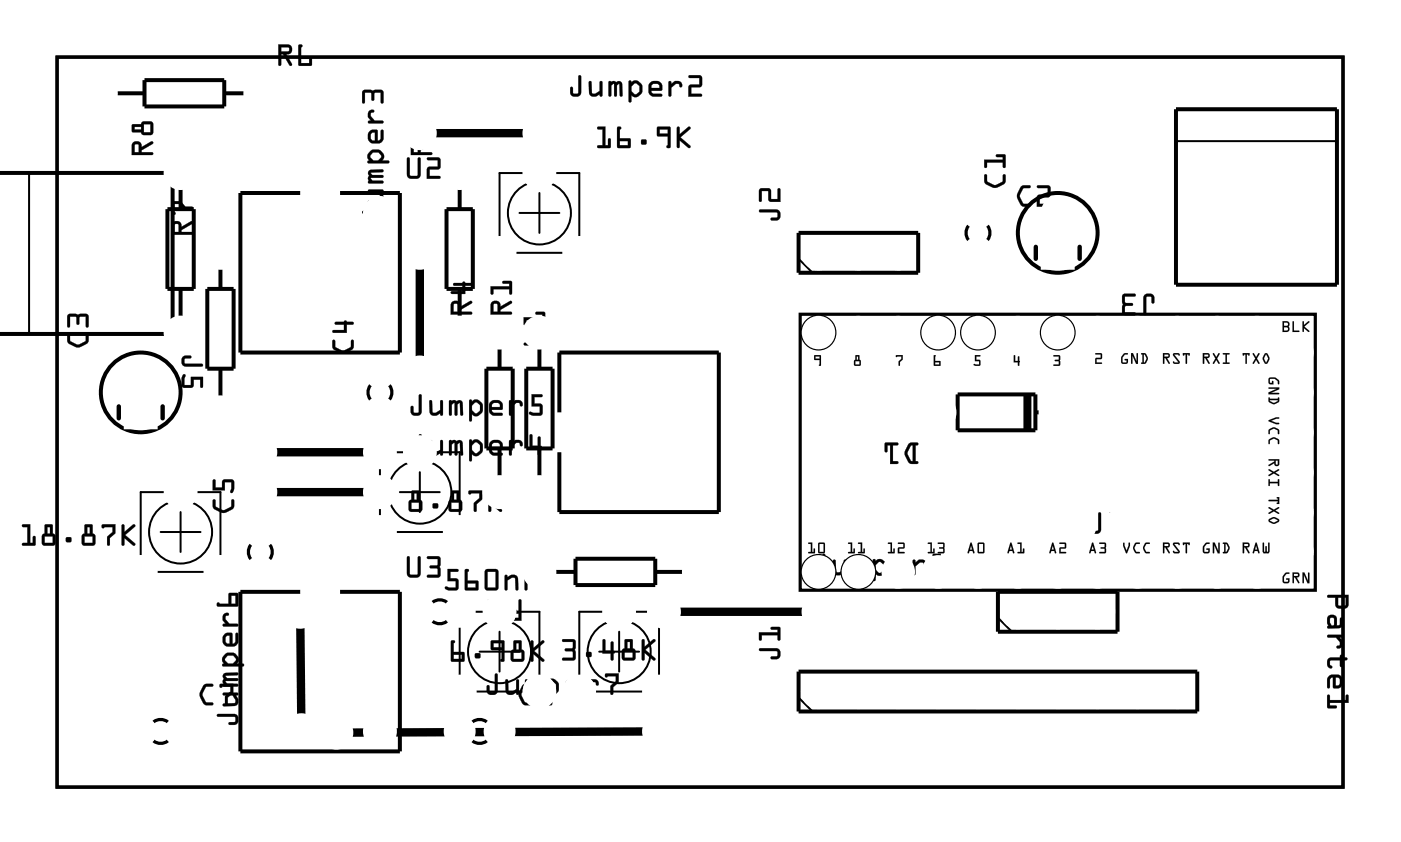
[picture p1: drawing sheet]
<svg xmlns="http://www.w3.org/2000/svg" width="89mm" height="54mm" viewBox="0 0 89 54" stroke-linecap="round" stroke-linejoin="round" font-family="sans-serif">
<g fill="none" stroke="#000" stroke-width=".2">
<path d="M3.6 3.6h82v46.5h-82zM61.7 14.4a.73 .73 0 0 0 0 .9M62.9 14.4a.73 .73 0 0 1 0 .9M16 34.7a.73 .73 0 0 0 0 .9M17.2 34.7a.73 .73 0 0 1 0 .9M23.6 24.5a.73 .73 0 0 0 0 .9M24.8 24.5a.73 .73 0 0 1 0 .9M27.6 39.6a.73 .73 0 0 0 .9 0M27.6 38.3a.73 .73 0 0 1 .9 0M51 20h32.8v17.6h-32.8zM9.8 47.2a.73 .73 0 0 0 .9 0M9.8 46a.73 .73 0 0 1 .9 0"/>
<path d="M30.1 47.2a.73 .73 0 0 0 .9 0M30.1 46a.73 .73 0 0 1 .9 0"/>
</g>
<path d="M3.6 3.6h82v46.5h-82z" fill="none" stroke="#000" stroke-width=".06"/>
<g fill="none" stroke="#000" stroke-width=".25">
<path d="M-.1 11h11.1v10.3h-11M7.4 5.9h1.8M9.2 5.1h5.1v1.7h-5.1zM10.7 13.3h1.6v5.1h-1.6zM11.5 12v1.3M11.5 18.4v1.8M13.2 18.4h1.7v5.1h-1.7zM14 17.1v1.3M14.3 5.9h1.3M19.1 12.3h-3.8v10.2h10.2v-10.2h-3.8M28.4 13.3h1.7v5.1h-1.7zM29.3 12v1.3"/>
<path d="M29.3 18.4v1.8M50.9 14.8h7.6v2.6h-7.6zM74.9 7h10.3v11.1h-10.3zM14 23.5v1.8M19.1 37.7h-3.8v10.2h10.2v-10.2h-3.8M31 23.5h1.7v5.1h-1.7zM31.8 22.1v1.4M31.8 28.6v1.8M33.5 23.5h1.7v5.1h-1.7zM34.4 22.1v1.4M34.4 28.6v1.8M35.3 36.4h1.4"/>
<path d="M35.6 26.3v-3.8h10.2v10.1h-10.2v-3.8M36.7 35.6h5v1.7h-5zM41.7 36.4h1.9M60.8 26.3h.2M61 25.1h5v2.3h-5zM63.6 37.7h7.6v2.5h-7.6zM66 26.3h.3M50.9 42.8h25.4v2.5h-25.4z"/>
<circle cx="67.4" cy="14.8" r="2.54"/>
<circle cx="9" cy="25" r="2.54"/>
<circle cx="52.1" cy="36.4" r="1.02"/>
<circle cx="52.1" cy="21.2" r="1.02"/>
<circle cx="54.7" cy="36.4" r="1.02"/>
<circle cx="59.8" cy="21.2" r="1.02"/>
<circle cx="62.3" cy="21.2" r="1.02"/>
<circle cx="67.4" cy="21.2" r="1.02"/>
</g>
<g fill="#000">
<path d="M57.1 22.6h.4v.3l-.2 .2v.2l-.1-.3 .2-.1v-.2h-.3zM62.1 22.6h.4l-.3 .1v.2l.3 .1-.1 .3-.4-.1h.1h.3v-.2h-.3zM64.6 22.6h.1v.4h.1l.1-.3 .1 .3-.1 .3-.1-.2h-.2zM67.1 22.6l.4 .1v.6h-.4l.4-.1-.1-.2h-.2l.2-.1 .1-.2h-.4zM69.8 22.5h.4v.3l-.3 .1v.2h.3v.1h-.4v-.4h.3v-.2h-.3z"/>
<path d="M8.5 9.1a.32 .32 0 0 1 .4-.1 .32 .32 0 0 1 .1 .4l.7-.4v.1l-.7 .5v.1h.7l.1 .1-1.4 .1zM8.6 9.2v.5h.2v-.5zM8.4 7.9h.6l.2-.2h.5l.1 .2-.1 .6-.1 .1h-.4l-.2-.2h-.5zM9.2 7.9v.5h.4v-.5zM8.6 8.1v.2h.4v-.2z"/>
<path d="M8.5 9.1a.32 .32 0 0 1 .4-.1 .32 .32 0 0 1 .1 .4l.6-.4a.1 .1 0 0 1 .2 0 .11 .11 0 0 1-.1 .2l-.7 .4v.1h.7a.1 .1 0 0 1 .1 .1 .1 .1 0 0 1-.1 .1h-1.3v-.6zM8.5 9.1l-.1 .8 1.3-.1v-.1h-.7v-.1l.7-.4v-.2l-.7 .4a.31 .31 0 0 0-.1-.4 .31 .31 0 0 0-.4 .1zM8.6 9.2v.5h.2v-.5zM8.6 9.2h.2l.1 .5h-.3zM8.4 7.9h.6l.2-.2h.5l.1 .2v.6l-.2 .1h-.4l-.2-.2h-.6zM8.4 7.9l.1 .5h.5l.2 .2h.4l.1-.1 .1-.6-.2-.1-.4-.1-.2 .2zM9.2 7.9v.5h.4v-.5zM9.2 7.9h.4v.5h-.4zM8.6 8.1v.2h.4v-.2zM8.6 8.1h.4v.2h-.4z"/>
<path d="M11 14.2a.32 .32 0 0 1 .4-.1 .32 .32 0 0 1 .2 .3l.6-.3 .1 .1-.7 .5v.1h.6l.1 .1-1.4 .1zM11.1 14.3v.5h.3v-.5zM10.9 12.8h.6l.3 .4h.4l.1 .1h-.6l-.3-.3h-.3v.5l.1 .1-.2 .1z"/>
<path d="M11 14.2a.32 .32 0 0 1 .4-.1 .32 .32 0 0 1 .2 .3l.6-.3a.1 .1 0 0 1 .1 0 .1 .1 0 0 1 0 .2l-.7 .4v.1h.6a.1 .1 0 0 1 .1 .1 .1 .1 0 0 1-.1 .1h-1.3v-.7zM11 14.2l-.1 .8 1.4-.1-.1-.1h-.6v-.2l.7-.4-.1-.1-.6 .4a.31 .31 0 0 0-.2-.4 .31 .31 0 0 0-.4 .1zM11.1 14.3v.5h.3v-.5zM11.1 14.3h.3v.5h-.3zM10.9 12.8h.6l.3 .4h.4a.1 .1 0 0 1 .1 0 .1 .1 0 0 1-.1 .1h-.5l-.3-.3h-.3v.5l.1 .1-.2 .1zM10.9 12.8l.1 .9 .2-.1-.1-.1v-.5h.3l.3 .3h.6l-.1-.1h-.4l-.3-.4z"/>
<path d="M17.7 2.8h.6a.32 .32 0 0 1 .3 .4 .32 .32 0 0 1-.4 .3l.4 .6a.1 .1 0 0 1 0 .1 .1 .1 0 0 1-.2 0l-.4-.7h-.1v.6a.1 .1 0 0 1-.1 .1 .1 .1 0 0 1-.1-.1zM17.7 2.8l.1 1.4 .1-.1v-.7h.1l.4 .8 .2-.1-.4-.7a.31 .31 0 0 0 .4-.2 .31 .31 0 0 0-.3-.4zM17.9 3v.3l.5-.1v-.2zM17.9 3h.5v.2l-.5 .1zM19 2.9l.2-.1a.09 .09 0 0 1 .1 .1 .09 .09 0 0 1-.1 .1v.6h.7l-.1 .6-.8-.1zM19 2.9v1.2l.8 .1 .1-.6h-.7v-.6l.1-.1zM19.2 3.8v.2h.5v-.2zM19.2 3.7h.5v.3h-.5z"/>
<path d="M17.7 2.8h.6a.31 .31 0 0 1 .3 .4 .31 .31 0 0 1-.4 .3l.4 .6-.1 .1-.5-.7h-.1v.6l-.1 .1zM17.9 3v.3l.5-.1v-.2zM19 2.9h.3l-.1 .1v.6h.7l-.1 .6-.8-.1zM19.2 3.8v.2h.5v-.2z"/>
<path d="M23.1 13.5l1.1-.1a.36 .36 0 0 1 .2 .4 .36 .36 0 0 1-.2 .3h-.3l-.1-.1h.1l.3-.1v-.3h-1zM23.5 12.1h.9v.1h-.1a.38 .38 0 0 1 .1 .4 .38 .38 0 0 1-.2 .3h-.7v-.1l.7-.1h.1l-.2-.5h-.6zM23.5 10.9l.9-.1v.2h-.8l.1 .1 .7 .1v.1l-.8 .1 .1 .1h.7v.2h-.9zM23.6 9.6l.1-.1a.54 .54 0 0 1 .8 .4l-.2 .3h.4v.2h-1.2a.09 .09 0 0 1-.1-.1 .09 .09 0 0 1 .1-.1l-.1-.3zM23.7 9.7l-.1 .3 .2 .2h.3l.2-.2-.2-.3zM23.6 8.4l.2-.1h.2l.1 .7 .2-.2v-.5h.1v.7l-.3 .1h-.5l-.2-.3v-.3zM23.7 8.5l-.1 .3 .3 .2v-.6zM23.5 7.1l.2-.1a.1 .1 0 0 1 .1 .1 .1 .1 0 0 1-.1 .1l-.1 .2 .3 .3h.5v.1h-.9v-.1h.1l-.2-.2zM23.1 5.8l1.2-.1 .1 .2v.6h-.1v-.6h-.4l-.1 .5h-.1l-.1-.5h-.4v.6l-.1 .1z"/>
<path d="M23.1 13.4h1.1a.37 .37 0 0 1 .3 .4 .37 .37 0 0 1-.3 .3h-.3a.1 .1 0 0 1-.1-.1 .1 .1 0 0 1 .1-.1h.3v-.3h-1zM23.1 13.5l.1 .1h1v.3l-.4 .1 .1 .1h.3a.35 .35 0 0 0 .2-.3 .35 .35 0 0 0-.2-.4zM23.5 12.1h.8a.1 .1 0 0 1 .1 .1 .1 .1 0 0 1-.1 0 .39 .39 0 0 1-.1 .7h-.7a.09 .09 0 0 1-.1 0 .09 .09 0 0 1 .1-.1l.7-.1 .1-.2-.2-.3h-.6zM23.5 12.1v.1h.6l.2 .5-.1 .1h-.7v.1h.7a.32 .32 0 0 0 .2-.5l-.1-.2h.1v-.1zM23.5 10.9l.8-.1a.1 .1 0 0 1 .1 .1 .1 .1 0 0 1-.1 .1h-.7l.1 .1h.6a.1 .1 0 0 1 .1 .1 .1 .1 0 0 1-.1 .1l-.7 .1 .1 .1h.6a.1 .1 0 0 1 .1 .1 .1 .1 0 0 1-.1 .1h-.8zM23.5 10.9v.8h.9v-.2h-.7l-.1-.1 .8-.1v-.1h-.7l-.1-.2h.7l.1-.2zM23.6 9.6l.2-.1a.5 .5 0 0 1 .6 .3l.1 .2-.2 .2h.4a.1 .1 0 0 1 .1 .1 .1 .1 0 0 1-.1 .1h-1.2a.1 .1 0 0 1-.1-.1 .1 .1 0 0 1 .1-.1l-.1-.3zM23.5 9.7l-.1 .2 .2 .3-.2 .1 .1 .1 1.3-.1-.1-.1h-.4l.1-.1v-.2l-.2-.3-.5-.1zM23.7 9.7l-.1 .3 .2 .2h.3l.2-.2-.2-.3zM23.7 9.7h.4l.2 .3-.2 .2h-.3l-.2-.2zM23.6 8.3h.2h.2l.1 .7 .1-.2v-.5a.1 .1 0 0 1 .1 0 .1 .1 0 0 1 .1 0v.5v.2l-.2 .1h-.4l-.4-.2v-.4zM23.6 8.4l-.1 .1-.1 .3 .2 .3h.5l.3-.1v-.7h-.1v.5l-.2 .2-.1-.7h-.2zM23.7 8.5l-.1 .3 .3 .2v-.6zM23.7 8.5l.2-.1v.6l-.3-.1zM23.5 7.1l.2-.1a.11 .11 0 0 1 .1 .1 .11 .11 0 0 1-.1 .1l-.1 .2 .3 .3h.4a.1 .1 0 0 1 .1 .1 .1 .1 0 0 1-.1 .1h-.8a.1 .1 0 0 1-.1-.1 .1 .1 0 0 1 .1-.1h.1l-.2-.2zM23.5 7.1v.4l.2 .2h-.2v.1h.9v-.1h-.5l-.3-.3v-.2l.2-.2zM23.1 5.8l1.2-.1 .1 .2v.6a.1 .1 0 0 1-.1 .1 .1 .1 0 0 1-.1-.1l.1-.6h-.4l-.1 .4a.1 .1 0 0 1 0 .1 .1 .1 0 0 1-.1-.1l-.1-.4h-.4l.1 .6a.1 .1 0 0 1-.1 .1 .1 .1 0 0 1-.1-.1zM23.1 5.8v.8l.1-.1v-.6h.4l.1 .5h.1l.1-.5h.4v.6h.1v-.6l-.1-.2z"/>
<path d="M25.9 10l.2 .1v1l.1 .1 .4-.1v-1a.1 .1 0 0 1 .1-.1 .1 .1 0 0 1 .1 .1v1.1l-.2 .2h-.4l-.2-.1-.1-.2zM26 10.1v1.1l.1 .2h.5l.2-.3v-1l-.1-.1-.1 .1v1.1h-.4l-.1-.1v-1zM27.2 10h.7l.2 .1-.1 .6-.6 .1v.4h.6a.1 .1 0 0 1 .1 .1 .1 .1 0 0 1-.1 .1h-.8v-.7l.7-.1v-.4h-.7zM27.2 10.1l.1 .1h.6v.4l-.6 .1-.1 .7h.8v-.2h-.6v-.4l.6-.1v-.6l-.1-.1z"/>
<path d="M26 10l.1 .1v1l.1 .1h.4v-1.1l.1-.1 .1 .1v1l-.2 .3h-.5l-.2-.2zM27.2 10h.7l.2 .1-.1 .6-.6 .1v.4h.6v.2h-.8v-.7l.7-.1v-.4h-.7z"/>
<path d="M26.3 9.1a.32 .32 0 0 1 .3-.1 .32 .32 0 0 1 .2 .4l.7-.4v.1l-.7 .5v.1h.7v.1l-1.3 .1zM26.4 9.2v.5h.2v-.5zM26.2 7.8h.1l.1 .5h.4v-.5l.6-.1 .1 .2v.4a.15 .15 0 0 1 0 .2 .15 .15 0 0 1-.2 0l.1-.6h-.5v.5h-.7z"/>
<path d="M26.2 9.1a.32 .32 0 0 1 .4-.1 .32 .32 0 0 1 .2 .4l.6-.4a.1 .1 0 0 1 .1 0 .1 .1 0 0 1 0 .2l-.7 .4v.1h.7a.1 .1 0 0 1 0 .1 .1 .1 0 0 1 0 .1h-1.3v-.6zM26.3 9.1l-.1 .8 1.3-.1v-.1h-.7v-.1l.7-.4v-.2l-.7 .4a.31 .31 0 0 0-.2-.4 .31 .31 0 0 0-.3 .1zM26.4 9.2v.5h.2v-.5zM26.4 9.2h.2v.5h-.3zM26.2 7.8h.2v.5h.4v-.5l.6-.1 .1 .2v.7a.1 .1 0 0 1-.2 0 .1 .1 0 0 1 0-.1l.1-.6h-.5l.1 .5h-.8zM26.2 7.8v.6h.7v-.5h.5l-.1 .6v.1l.2-.1v-.6l-.1-.1h-.6v.5h-.5v-.5z"/>
<path d="M36.9 4.8l.1 .1v1a.37 .37 0 0 1-.3 .3 .37 .37 0 0 1-.4-.3v-.3a.1 .1 0 0 1 .1-.1 .1 .1 0 0 1 .1 .1v.3h.3zM36.9 4.8l-.1 1.1-.3 .1-.1-.5-.1 .1v.3a.35 .35 0 0 0 .4 .3 .35 .35 0 0 0 .3-.3v-1zM37.5 5.2h.2v.7l.1 .1 .4-.2v-.6a.1 .1 0 0 1 .1 0 .1 .1 0 0 1 .1 0v.9a.1 .1 0 0 1-.1 .1 .11 .11 0 0 1-.1-.2 .39 .39 0 0 1-.7-.1zM37.5 5.2v.7a.32 .32 0 0 0 .5 .2l.2-.1 .1 .1h.1v-.9h-.2v.6l-.4 .2-.1-.1v-.7zM38.8 5.2h.3h.2a.21 .21 0 0 1 .2 0 .21 .21 0 0 1 .1 .2l.1 .7a.1 .1 0 0 1-.1 .1 .1 .1 0 0 1-.1-.1l-.1-.8-.1 .1v.7a.1 .1 0 0 1-.1 .1 .1 .1 0 0 1-.1-.1v-.8l-.2 .1v.7a.1 .1 0 0 1 0 .1 .1 .1 0 0 1-.1-.1zM38.8 5.2v.9h.1v-.7l.2-.1 .1 .8h.1v-.7l.1-.1 .1 .8h.1v-.7a.21 .21 0 0 0-.1-.2 .21 .21 0 0 0-.2 .1l-.2-.1zM40.1 5.1h.1v.2l.2-.2h.2l.2 .2 .1 .2a.5 .5 0 0 1-.2 .6l-.3 .1-.2-.1v.3a.1 .1 0 0 1-.1 .1 .1 .1 0 0 1-.1-.1zM40.1 5.2v1.2v.1l.1-.1v-.4l.2 .2 .3-.1 .2-.2v-.4l-.3-.3-.2-.1-.2 .2v-.1zM40.4 5.3l-.2 .2v.3l.3 .2 .2-.2v-.3l-.2-.2zM40.4 5.3h.1l.3 .2-.1 .3-.2 .2-.3-.2v-.3zM41.4 5.3l.2-.1h.3l.2 .1 .1 .2v.3h-.7l.1 .2h.5a.1 .1 0 0 1 .1 .1 .1 .1 0 0 1-.1 .1h-.5l-.2-.2-.1-.2zM41.4 5.3l-.1 .5 .1 .2 .2 .1h.6l-.1-.1h-.5l-.1-.2 .7-.1v-.2l-.1-.2-.2-.1h-.3zM41.5 5.4v.2h.5l-.1-.2zM41.5 5.4l.4-.1 .1 .3h-.5zM42.6 5.2h.1l.1 .2 .2-.2a.33 .33 0 0 1 .3 0 .33 .33 0 0 1 .2 .3 .14 .14 0 0 1-.2 0 .14 .14 0 0 1-.1-.1l-.1-.1-.3 .3v.5a.1 .1 0 0 1-.1 .1 .1 .1 0 0 1-.1-.1zM42.6 5.2v.9h.2v-.5l.3-.3h.1l.2 .2a.23 .23 0 0 0 0-.2 .23 .23 0 0 0-.2-.1h-.2l-.2 .2-.1-.2zM43.9 4.8h.7l.1 .1v.6l-.7 .1v.4h.6a.1 .1 0 0 1 .1 .1 .1 .1 0 0 1-.1 .1h-.8l.1-.8h.7v-.4h-.7zM43.9 4.8v.2h.7v.4h-.7v.8l.8-.1v-.1h-.7v-.5h.7v-.6l-.1-.1z"/>
<path d="M36.9 4.8l.1 .1v1a.36 .36 0 0 1-.3 .3 .36 .36 0 0 1-.4-.3v-.3l.1-.1 .1 .1v.4l.3-.1zM37.5 5.2h.2v.7l.1 .1 .4-.2v-.6h.2v.9h-.2v-.1a.38 .38 0 0 1-.4 .2 .38 .38 0 0 1-.3-.3zM38.8 5.2h.8v.9h-.1l-.1-.8-.1 .1v.7h-.2v-.8l-.2 .1v.7h-.1zM40.1 5.1h.1v.2l.2-.2h.2l.3 .3a.54 .54 0 0 1-.4 .8l-.3-.1v.4h-.1zM40.4 5.3l-.2 .2v.3l.3 .2 .2-.2v-.3l-.2-.2zM41.4 5.3l.2-.1h.3l.2 .1 .1 .2v.3h-.7l.1 .2h.5l.1 .1-.6 .1-.2-.2-.1-.2zM41.5 5.4v.2h.5l-.1-.3zM42.6 5.2h.1l.1 .2 .2-.2a.33 .33 0 0 1 .3 0 .33 .33 0 0 1 .2 .3 .12 .12 0 0 1-.2 0 .12 .12 0 0 1 0-.1l-.2-.1-.3 .3v.5h-.2zM43.9 4.8h.7l.1 .1v.6l-.7 .1v.4h.7v.1l-.8 .1v-.8h.7v-.4h-.7z"/>
<path d="M38.1 8.1h.5v1.2h.1v-.4a.1 .1 0 0 1 .1-.1 .1 .1 0 0 1 .1 .1v.5h-.8a.1 .1 0 0 1-.1-.1 .1 .1 0 0 1 .1-.1l.3 .1v-1.1h-.3zM38.1 8.1v.1h.3v1.1h-.3v.1h.8v-.6l-.2 .1v.4h-.1v-1.2zM39.3 8.1h.2a.09 .09 0 0 1 .1 .1 .09 .09 0 0 1-.1 0v.6l.7 .1-.1 .5h-.8zM39.3 8.1v1.3h.8l.1-.5-.7-.1v-.6h.1zM39.5 9v.3h.5v-.3zM39.5 9h.5v.3h-.5zM40.9 8.9h.3v.3h-.3zM40.9 8.9v.3h.3v-.3zM41.9 8.1h.8v1.2l-.2 .1a.09 .09 0 0 1-.1-.1 .09 .09 0 0 1 .1 0v-.6l-.7-.1zM41.9 8.1v.5l.7 .1v.6h-.1l.2 .1v-1.3zM42 8.2v.3h.5v-.3zM42 8.2h.6v.3h-.6zM43.1 8.1h.2v.5l.5-.5a.1 .1 0 0 1 .2 0 .09 .09 0 0 1 0 .1l-.7 .5 .7 .6a.1 .1 0 0 1 0 .1 .1 .1 0 0 1-.2 0l-.5-.5v.4a.1 .1 0 0 1-.1 .1 .1 .1 0 0 1-.1-.1zM43.2 8.1l-.1 1.3h.2v-.5l.6 .5 .1-.1-.7-.6 .7-.6h-.2l-.5 .5v-.5z"/>
<path d="M38.1 8.1h.5v1.2h.1v-.4l.2-.1v.6h-.9l.1-.1h.3v-1.1h-.3zM39.3 8.1h.3l-.1 .1v.6l.7 .1-.1 .5h-.8zM39.5 9v.3h.5v-.3zM40.9 8.9h.3v.3h-.3zM41.9 8.1h.8v1.3l-.2-.1v-.6l-.6-.1zM42 8.2v.3h.5v-.3zM43.1 8.1h.2v.5l.5-.5h.2l-.7 .6 .7 .6-.1 .1-.6-.5v.5h-.2z"/>
<path d="M48.4 13.4l1.1-.1a.36 .36 0 0 1 .2 .4 .36 .36 0 0 1-.2 .3h-.4v-.1l.4-.1v-.3h-1.1zM48.4 12h.6l.1 .2v.5h.4v-.6l.2-.1v.9l-.7-.1-.1-.6h-.4v.6h-.1z"/>
<path d="M48.4 13.4l1.1-.1a.37 .37 0 0 1 .2 .4 .37 .37 0 0 1-.2 .3h-.3a.1 .1 0 0 1-.1 0 .1 .1 0 0 1 .1-.1l.3-.1v-.2l-1.1-.1zM48.4 13.4v.1h1.1v.3l-.4 .2h.1h.3a.35 .35 0 0 0 .2-.3 .35 .35 0 0 0-.2-.3zM48.4 12h.7v.7h.4v-.6a.1 .1 0 0 1 .1-.1 .1 .1 0 0 1 .1 .1v.8l-.7-.1-.1-.6h-.4v.6a.1 .1 0 0 1-.1 .1 .1 .1 0 0 1-.1-.1zM48.4 12v.8h.1v-.6h.5v.6l.7 .1v-.9l-.2 .1v.6h-.4v-.5l-.1-.2z"/>
<path d="M62.7 11.1l.2 .1v.4l.5 .2 .5-.2v-.4l.1-.1 .1 .1a.6 .6 0 0 1-.6 .8l-.3-.1-.4-.2-.1-.2zM62.7 10.2h1.2v-.2h-.4l-.1-.1 .6-.1 .1 .8h-.2v-.2h-1v.2l-.1 .1z"/>
<path d="M62.7 11.1h.2v.5l.5 .2 .5-.2v-.4a.1 .1 0 0 1 .1-.1 .1 .1 0 0 1 .1 .1l-.1 .5-.6 .3-.7-.3zM62.7 11.1l.1 .6 .4 .2a.83 .83 0 0 0 .8-.3l.1-.4-.1-.1-.1 .1v.4l-.4 .2h-.2l-.4-.2v-.4zM62.7 10.2h1.2v-.2h-.4a.1 .1 0 0 1-.1-.1 .1 .1 0 0 1 .1-.1h.5l.1 .8a.1 .1 0 0 1-.1 .1 .1 .1 0 0 1-.1-.1v-.2h-1v.2a.1 .1 0 0 1-.1 .1 .1 .1 0 0 1-.1-.1zM62.7 10.2l.1 .5 .1-.1v-.3h1v.3h.2l-.1-.8-.5 .1v.1h.4v.2z"/>
<path d="M65 11.9l.6-.1a.1 .1 0 0 1 .1 .1 .1 .1 0 0 1-.1 .1h-.4l-.2 .5 .2 .5h.4a.1 .1 0 0 1 .1 .1 .1 .1 0 0 1-.1 .1l-.5-.1-.3-.4v-.3zM65 11.9l-.2 .4a.83 .83 0 0 0 .4 .8l.4 .1v-.1v-.1h-.4l-.2-.4v-.2l.2-.4h.4v-.1v-.1h-.4zM66.1 11.8h.7l.1 .1v.6l-.7 .1v.4h.6a.1 .1 0 0 1 .1 .1 .1 .1 0 0 1-.1 .1h-.8l.1-.8h.7v-.4h-.7zM66.1 11.8v.2h.7v.4l-.7 .1v.7l.8-.1v-.1h-.7v-.4l.7-.1v-.6l-.1-.1z"/>
<path d="M65 11.9l.2-.1 .5 .1-.1 .1h-.4l-.2 .5 .2 .5h.4l.1 .1-.1 .1a.6 .6 0 0 1-.8-.6v-.3zM66.1 11.8h.7l.1 .1v.6l-.7 .1v.4h.7v.2h-.8v-.8h.7v-.4h-.7z"/>
<path d="M72.9 18.8l.5-.1 .1 .3v.3h-.1l-.1-.4h-.3v1.1l-.1 .1-.1-.1v-1zM71.5 18.8h.8v.1h-.6v.4h.4l.1 .1-.1 .1h-.4v.4h.6v.2h-.6l-.2-.1z"/>
<path d="M72.9 18.8l.2-.1 .4 .1v.4a.1 .1 0 0 1 0 .1 .1 .1 0 0 1-.1-.1l-.1-.3h-.2l-.1 1.1a.1 .1 0 0 1-.1 .1 .1 .1 0 0 1-.1-.1v-1zM72.9 18.8v.2v1v.1l.1-.1v-1.1h.3l.1 .4h.1v-.3l-.1-.3zM71.5 18.8l.8-.1a.1 .1 0 0 1 .1 .1 .1 .1 0 0 1-.1 .1h-.6v.4h.4a.1 .1 0 0 1 .1 .1 .1 .1 0 0 1-.1 .1h-.4v.4h.6a.1 .1 0 0 1 .1 .1 .1 .1 0 0 1-.1 .1h-.6l-.2-.1zM71.5 18.8v1.2l.2 .1h.6v-.2h-.6v-.4h.4l.1-.1-.1-.1h-.4v-.4h.6v-.1z"/>
<path d="M1.4 33.4h.5v1.2h.2v-.4a.1 .1 0 0 1 .1-.1 .1 .1 0 0 1 .1 .1l-.1 .5-.7 .1a.1 .1 0 0 1-.1-.1 .1 .1 0 0 1 .1-.1h.2v-1h-.3zM1.4 33.4l.1 .2h.3v1h-.3l-.1 .1h.8v-.6l-.1 .1v.4h-.2v-1.2zM2.9 33.4h.5v.6l.1 .2v.4l-.1 .1-.6 .1-.1-.2v-.4l.1-.2zM2.9 33.4v.6l-.2 .2v.4l.1 .1h.6l.1-.1v-.4l-.1-.2-.1-.6zM2.8 34.2v.4h.6v-.4zM2.8 34.2h.6v.4h-.6zM3 33.6v.4h.2v-.4zM3 33.6h.2v.4h-.2zM4.2 34.2h.3v.3h-.3zM4.2 34.2v.3h.3v-.3zM5.4 33.4h.5v.6l.2 .2v.4l-.1 .1-.6 .1-.2-.2v-.4l.2-.2zM5.4 33.4v.6l-.2 .2v.4l.2 .1h.6l.1-.1v-.4l-.2-.2v-.6zM5.4 34.2v.4h.5v-.4zM5.4 34.2h.5v.4h-.5zM5.6 33.6v.4h.1v-.4zM5.5 33.6h.2v.4h-.2zM6.5 33.4h.9l-.1 .6-.3 .3v.4a.1 .1 0 0 1-.1 .1 .1 .1 0 0 1-.1-.1v-.5l.4-.3v-.3h-.5h-.2zM6.5 33.4v.2h.7v.3l-.4 .3v.5h.1l.1-.4 .3-.3v-.6zM7.8 33.4h.1v.5l.6-.5a.09 .09 0 0 1 .1 0 .09 .09 0 0 1 0 .1l-.6 .6 .6 .5a.1 .1 0 0 1 0 .1 .1 .1 0 0 1-.1 0l-.6-.4v.4a.1 .1 0 0 1-.1 .1 .1 .1 0 0 1-.1-.1zM7.8 33.4v1.3h.1v-.5l.7 .5v-.1l-.6-.5 .6-.7h-.1l-.6 .5v-.5z"/>
<path d="M1.4 33.4h.5v1.2h.2v-.4l.1-.1v.6h-.8l.1-.1h.2v-1h-.2zM2.9 33.4h.5v.6l.1 .2v.4l-.1 .1-.6 .1-.1-.2v-.4l.1-.2zM2.8 34.2v.4h.6v-.4zM3 33.6v.4h.2v-.4zM4.2 34.2h.3v.3h-.3zM5.4 33.4h.5v.6l.2 .2v.4l-.1 .1-.6 .1-.2-.2v-.4l.2-.2zM5.4 34.2v.4h.5v-.4zM5.6 33.6v.4h.1v-.4zM6.5 33.4h.8v.6l-.3 .3-.1 .4h-.1v-.5l.4-.3v-.3h-.7zM7.8 33.4h.1v.5l.6-.5h.1l-.6 .7 .6 .5v.1l-.7-.4v.4h-.1z"/>
<path d="M4.3 21.3h.2v.4l.5 .3 .5-.3v-.4h.1a.6 .6 0 0 1-.5 .8h-.3l-.4-.2-.1-.2zM4.3 20h1.2l.1 .2v.6h-.1v-.6h-.4l-.1 .4v.1l-.1-.1-.1-.4h-.3v.6l-.2 .1z"/>
<path d="M4.3 21.3h.2v.4l.5 .2 .4-.2 .1-.4a.1 .1 0 0 1 .1-.1 .1 .1 0 0 1 .1 .1l-.1 .6-.6 .2-.7-.3zM4.3 21.3v.5l.5 .3a.83 .83 0 0 0 .8-.4v-.4h-.1v.4l-.4 .2h-.2l-.4-.2-.1-.4zM4.3 20h1.2l.2 .2v.6a.1 .1 0 0 1-.1 .1 .1 .1 0 0 1-.1-.1v-.6h-.4v.4a.1 .1 0 0 1-.1 .1 .1 .1 0 0 1-.1-.1l-.1-.4h-.3v.6a.1 .1 0 0 1-.1 .1 .1 .1 0 0 1-.1-.1zM4.3 20v.8h.2v-.6h.4v.4l.1 .1v-.1l.1-.4h.4v.6h.1v-.6l-.1-.2z"/>
<path d="M11.6 22.7l.2-.1 .4 .1-.1 .1h-.3v.4h1l.1 .1h-1.2l-.1-.2zM11.7 23.8l.1 .1-.1 .6h.5v-.5h.7v.6h-.1v-.4h-.5v.4l-.6 .1-.1-.2v-.4z"/>
<path d="M11.6 22.7l.5-.1a.1 .1 0 0 1 .1 .1 .1 .1 0 0 1-.1 .1l-.3 .1v.2l1 .1a.1 .1 0 0 1 .1 .1 .1 .1 0 0 1-.1 .1l-1.1-.1-.1-.2zM11.7 22.7l-.1 .4 .1 .2h1.2l-.1-.1h-1v-.4h.3l.1-.1h-.4zM11.7 23.8l.1 .1-.1 .6h.5v-.5h.7v.6a.1 .1 0 0 1-.1 .1 .1 .1 0 0 1-.1-.1l.1-.4h-.5v.4l-.1 .1h-.6v-.6zM11.7 23.9l-.1 .2v.4l.1 .2 .6-.1v-.4h.5v.4h.1v-.6h-.7v.5h-.5l.1-.6z"/>
<path d="M13.6 31.8l.1 .1v.4l.5 .2 .5-.2v-.4l.2-.1v.1a.6 .6 0 0 1-.6 .8l-.2-.1-.5-.2v-.2zM13.6 30.6h.1v.4h.4l.1-.4 .6-.1 .1 .2v.4a.15 .15 0 0 1 0 .2 .15 .15 0 0 1-.2 0v-.6h-.4v.5h-.7z"/>
<path d="M13.6 31.8h.1v.5l.5 .2 .5-.2v-.4a.1 .1 0 0 1 .1-.1 .1 .1 0 0 1 .1 .1l-.1 .5-.6 .3-.6-.3zM13.6 31.8v.6l.5 .2a.83 .83 0 0 0 .8-.3v-.4l-.1-.1v.1l-.1 .4-.4 .2h-.2l-.4-.2v-.4zM13.6 30.5l.1 .1v.4h.4l.1-.4 .6-.1 .1 .2-.1 .6a.1 .1 0 0 1-.1 .1 .1 .1 0 0 1 0-.1v-.6h-.4v.5h-.8zM13.6 30.6v.6h.7v-.5h.4v.6v.1l.1-.1 .1-.6-.1-.2-.6 .1v.5h-.5v-.5z"/>
<path d="M21.2 21.7h.1l.1 .4 .5 .2 .4-.2 .1-.4 .1-.1v.1a.6 .6 0 0 1-.6 .8h-.2l-.4-.2-.1-.2zM21.3 20.5h.6l.1-.1 .5 .2v.1h-.4v.5h-.8l-.1-.1v-.1h.7v-.3h-.5z"/>
<path d="M21.2 21.7h.2v.4l.5 .2 .4-.2 .1-.4a.1 .1 0 0 1 0-.1 .1 .1 0 0 1 .1 .1v.6l-.6 .2-.7-.3zM21.2 21.7v.5l.5 .3a.83 .83 0 0 0 .8-.4v-.4l-.1-.1v.1v.4l-.4 .2h-.3l-.3-.2-.1-.4zM21.3 20.5h.6a.09 .09 0 0 1 .1-.1 .09 .09 0 0 1 .1 .1h.3a.1 .1 0 0 1 .1 .1 .1 .1 0 0 1-.1 .1h-.3v.5h-.8a.1 .1 0 0 1-.1-.1 .1 .1 0 0 1 .1-.1h.6v-.3h-.5zM21.4 20.5v.2h.5v.3h-.7v.1l.1 .1h.8v-.5h.3l.1-.1-.5-.2-.1 .1z"/>
<path d="M25.9 35.4l.2 .1v1l.1 .1 .4-.1v-1a.1 .1 0 0 1 .1-.1 .1 .1 0 0 1 .1 .1v1.1l-.2 .2h-.4l-.2-.1-.1-.2zM26 35.5v1.1l.1 .2h.5l.2-.3v-1l-.1-.1-.1 .1v1.1h-.4l-.1-.1v-1zM27.2 35.4h.7l.2 .2-.1 .5 .1 .6-.2 .1h-.6a.1 .1 0 0 1-.1-.1 .1 .1 0 0 1 .1-.1h.6v-.4h-.4a.1 .1 0 0 1-.1-.1 .1 .1 0 0 1 .1-.1h.4v-.4h-.7zM27.2 35.5l.1 .1h.6v.4h-.5v.1v.1h.5v.4h-.6l-.1 .1 .8 .1 .1-.2-.1-.5v-.6l-.1-.1z"/>
<path d="M26 35.4l.1 .1v1l.1 .1h.4v-1.1l.1-.1 .1 .1v1l-.2 .3h-.5l-.2-.2zM27.2 35.4h.7l.2 .1-.1 .6 .1 .5-.1 .2-.8-.1 .1-.1h.6v-.4h-.5v-.1v-.1h.5v-.4h-.7z"/>
<path d="M26.2 31.3h.5v.5l.2 .2v.4l-.1 .2h-.6l-.2-.1v-.5l.2-.2zM26.2 31.3v.5l-.2 .2 .1 .5 .1 .1h.6l.1-.2v-.4l-.2-.2v-.5zM26.2 32v.4h.5v-.4zM26.2 32h.5v.4h-.5zM26.4 31.4v.4h.2v-.4zM26.4 31.4h.2v.4h-.2zM27.6 32.1h.3v.3h-.3zM27.6 32.1v.2h.3v-.2zM28.8 31.3h.5v.5l.2 .2v.4l-.2 .2h-.6l-.1-.1v-.5l.1-.2zM28.8 31.3v.5l-.2 .2v.5l.1 .1h.6l.1-.2v-.4l-.1-.2v-.5zM28.7 32v.4h.6v-.4zM28.7 32h.6v.4h-.6zM28.9 31.4v.4h.2v-.4zM28.9 31.4h.2v.4h-.2zM29.9 31.3l.8-.1v.6l-.3 .3v.4a.1 .1 0 0 1-.1 .1 .1 .1 0 0 1-.1-.1v-.5l.3-.3v-.3h-.5l-.1 .1zM29.9 31.3v.2l.6-.1v.3l-.3 .4v.4l.1 .1 .1-.5 .3-.3v-.6zM31.1 31.3h.2v.4l.5-.4a.1 .1 0 0 1 .2 0 .09 .09 0 0 1 0 .1l-.7 .5 .7 .5a.1 .1 0 0 1 0 .2 .1 .1 0 0 1-.2 0l-.5-.5v.4a.1 .1 0 0 1-.1 .1 .1 .1 0 0 1-.1-.1zM31.1 31.3v1.2h.2v-.4l.6 .5v-.2l-.6-.5 .7-.6h-.2l-.5 .4v-.4z"/>
<path d="M26.2 31.3h.5v.5l.2 .2v.4l-.1 .2h-.6l-.2-.1v-.5l.2-.2zM26.2 32v.4h.5v-.4zM26.4 31.4v.4h.2v-.4zM27.6 32.1h.3v.3h-.3zM28.8 31.3h.5v.5l.1 .2v.4l-.1 .2h-.6l-.1-.1v-.5l.1-.2zM28.7 32v.4h.6v-.4zM28.9 31.4v.4h.2v-.4zM29.9 31.3l.8-.1v.6l-.3 .3-.1 .5-.1-.1v-.4l.3-.4v-.3l-.6 .1zM31.1 31.3h.2v.4l.5-.4h.2l-.7 .6 .7 .5-.1 .2-.6-.5v.4h-.2z"/>
<path d="M26.7 27.7h.2v1a.37 .37 0 0 1-.4 .3 .37 .37 0 0 1-.3-.3v-.2a.1 .1 0 0 1 .1-.1 .1 .1 0 0 1 0 .1l.1 .3h.3zM26.7 27.7v1.1h-.3l-.1-.4h-.1v.3a.35 .35 0 0 0 .3 .3 .35 .35 0 0 0 .4-.3v-1zM27.4 28l.1 .1v.7h.1l.4-.1v-.6a.1 .1 0 0 1 .1-.1 .1 .1 0 0 1 .1 .1v.8a.1 .1 0 0 1-.1 .1 .1 .1 0 0 1-.1-.1 .39 .39 0 0 1-.6-.1zM27.4 28.1v.7a.32 .32 0 0 0 .5 .2l.2-.2v.2h.1v-.9h-.1v.6l-.5 .1h-.1v-.7zM28.6 28h.3l.2 .1a.21 .21 0 0 1 .2-.1 .21 .21 0 0 1 .2 .2v.7a.1 .1 0 0 1-.1 .1 .1 .1 0 0 1-.1-.1v-.7l-.2 .1v.6a.1 .1 0 0 1 0 .1 .1 .1 0 0 1-.1-.1l-.1-.7-.1 .1v.6a.1 .1 0 0 1-.1 .1 .1 .1 0 0 1-.1-.1zM28.6 28.1l.1 .9 .1-.1v-.6l.1-.1 .1 .8h.1v-.7l.2-.1v.7l.2 .1v-.8a.21 .21 0 0 0-.2-.2 .21 .21 0 0 0-.2 .1l-.2-.1zM29.9 28h.1l.1 .1 .1-.1h.2l.3 .2 .1 .2a.5 .5 0 0 1-.3 .6l-.2 .1-.2-.2v.4a.1 .1 0 0 1-.1 .1 .1 .1 0 0 1-.1-.1zM29.9 28v1.3l.1 .1 .1-.1v-.4l.2 .1h.2l.2-.2v-.4l-.3-.4h-.2l-.1 .1-.1-.1zM30.2 28.2l-.1 .2v.2l.3 .3 .2-.2v-.3l-.2-.2zM30.2 28.2h.2l.2 .2v.3l-.3 .2-.2-.2v-.3zM31.2 28.1l.3-.1h.3l.1 .1 .1 .2v.3h-.7l.2 .2h.4a.1 .1 0 0 1 .1 .1 .1 .1 0 0 1-.1 .1h-.5l-.2-.1-.1-.2zM31.2 28.2v.5l.1 .2 .1 .1h.6v-.1l-.5-.1-.2-.1v-.1h.7v-.3l-.1-.2-.1-.1h-.3zM31.4 28.3l-.1 .2h.6l-.2-.3zM31.4 28.3l.4-.1 .1 .3h-.6zM32.4 28h.2v.2l.2-.2a.33 .33 0 0 1 .4 0 .33 .33 0 0 1 .1 .4 .14 .14 0 0 1-.2 0 .14 .14 0 0 1 0-.2h-.2l-.3 .2v.5a.1 .1 0 0 1-.1 .1 .1 .1 0 0 1-.1-.1zM32.5 28.1v.9h.1v-.6l.3-.2h.2l.1 .2a.23 .23 0 0 0 .1-.3 .23 .23 0 0 0-.3-.1h-.2l-.2 .2v-.1zM33.8 27.7h.1v.7h.4v-.5a.1 .1 0 0 1 0-.1 .1 .1 0 0 1 .1 .1v.5a.09 .09 0 0 1 .1 .1 .09 .09 0 0 1-.1 .1v.3a.1 .1 0 0 1-.1 .1 .1 .1 0 0 1 0-.1v-.3h-.6zM33.8 27.7l-.1 .9h.6v.4h.1v-.4l.1-.1-.1-.1v-.5h-.1v.5h-.4v-.7z"/>
<path d="M26.7 25.1l.2 .1v1a.37 .37 0 0 1-.4 .3 .37 .37 0 0 1-.3-.3v-.3a.1 .1 0 0 1 .1-.1 .1 .1 0 0 1 0 .1l.1 .4h.3zM26.7 25.1v1.1l-.3 .1-.1-.4h-.1v.3a.35 .35 0 0 0 .3 .3 .35 .35 0 0 0 .4-.3v-1zM27.4 25.5h.1v.7l.1 .1 .4-.2v-.5a.1 .1 0 0 1 .1-.1 .1 .1 0 0 1 .1 .1v.8a.1 .1 0 0 1-.1 .1 .11 .11 0 0 1-.1-.2 .39 .39 0 0 1-.6-.1zM27.4 25.5v.7a.32 .32 0 0 0 .5 .2l.2-.1v.2l.1-.1v-.9h-.1v.6l-.5 .2-.1-.1v-.7zM28.6 25.5h.3l.2 .1a.21 .21 0 0 1 .2-.1 .21 .21 0 0 1 .2 .2v.7a.1 .1 0 0 1-.1 .1 .1 .1 0 0 1-.1-.1v-.7l-.2 .1v.6a.1 .1 0 0 1 0 .1 .1 .1 0 0 1-.1-.1l-.1-.7-.1 .1v.6a.1 .1 0 0 1-.1 .1 .1 .1 0 0 1-.1-.1zM28.6 25.5l.1 1 .1-.1v-.6l.1-.2 .1 .8h.1v-.6l.2-.2v.8h.2v-.7a.21 .21 0 0 0-.2-.2 .21 .21 0 0 0-.2 .1l-.2-.1zM29.9 25.5h.1l.1 .1 .1-.2 .2 .1 .3 .1 .1 .2a.5 .5 0 0 1-.3 .7h-.2l-.2-.1v.4a.1 .1 0 0 1-.1 .1 .1 .1 0 0 1-.1-.1zM29.9 25.5v1.3h.1h.1v-.4l.2 .1 .2-.1 .2-.2v-.4l-.3-.3h-.2l-.1 .1-.1-.1zM30.2 25.6l-.1 .2v.3l.3 .2 .2-.1v-.4l-.2-.2zM30.2 25.6h.2l.2 .2v.4l-.3 .1-.2-.2v-.3zM31.2 25.6l.3-.1h.3l.1 .1 .1 .2v.3h-.7l.2 .2h.4a.1 .1 0 0 1 .1 .1 .1 .1 0 0 1-.1 .1h-.5l-.2-.1-.1-.2zM31.2 25.6v.6l.1 .1 .1 .2 .6-.1v-.1h-.5l-.2-.1v-.1h.7v-.3l-.1-.2-.1-.1h-.3zM31.4 25.7l-.1 .2h.6l-.2-.2zM31.4 25.7h.4l.1 .2h-.6zM32.4 25.5h.2v.2l.2-.2a.33 .33 0 0 1 .4 0 .33 .33 0 0 1 .1 .3 .14 .14 0 0 1-.2 0 .14 .14 0 0 1 0-.1h-.2l-.3 .2v.5a.1 .1 0 0 1-.1 .1 .1 .1 0 0 1-.1-.1zM32.5 25.5v1l.1-.1v-.5l.3-.3 .2 .1 .1 .2a.23 .23 0 0 0 .1-.3 .23 .23 0 0 0-.3-.1h-.2l-.2 .2v-.2zM33.9 25.1h.6a.1 .1 0 0 1 .1 .1 .1 .1 0 0 1-.1 .1h-.5v.4h.5l.1 .7-.2 .1-.7-.1a.1 .1 0 0 1 0-.1 .1 .1 0 0 1 .1-.1l.6 .1v-.4h-.5zM33.9 25.1v.8h.5v.4l-.6-.1-.1 .2 .3 .1h.5l.1-.2-.1-.5v-.1h-.5v-.4h.5l.1-.1z"/>
<path d="M26.7 27.7h.2v1a.36 .36 0 0 1-.4 .3 .36 .36 0 0 1-.3-.3v-.3h.1l.1 .4h.3zM27.4 28l.1 .1v.7h.1l.4-.1v-.6l.2-.1v1h-.1l-.1-.1a.38 .38 0 0 1-.3 .1 .38 .38 0 0 1-.3-.2zM28.6 28l.8 .1 .1 .9h-.2v-.8l-.2 .1v.7h-.1l-.1-.8-.1 .1v.7h-.2zM29.9 28h.1l.1 .1 .1-.1h.2l.3 .3a.54 .54 0 0 1-.4 .7l-.2-.1v.4h-.2zM30.2 28.2l-.1 .2v.2l.2 .3 .3-.2v-.3l-.2-.2zM31.2 28.1l.3-.1h.3l.1 .1 .1 .2v.3l-.7 .1 .2 .1h.5v.2h-.6l-.2-.1v-.2zM31.4 28.3l-.1 .2h.6l-.2-.3zM32.5 28h.1v.2l.2-.2a.33 .33 0 0 1 .4 .1 .33 .33 0 0 1 .1 .3 .12 .12 0 0 1-.2 0 .12 .12 0 0 1 0-.2h-.2l-.3 .2v.6h-.1zM33.8 27.7h.1v.7h.4v-.5h.1v.5l.1 .1-.1 .1v.4h-.1v-.4h-.6z"/>
<path d="M26.7 25.1l.2 .1v1a.36 .36 0 0 1-.4 .3 .36 .36 0 0 1-.3-.3v-.3h.1l.1 .4 .3-.1zM27.4 25.5h.1v.7l.1 .1 .4-.2v-.6h.2v.9h-.1l-.1-.1a.38 .38 0 0 1-.3 .2 .38 .38 0 0 1-.3-.3zM28.6 25.5h.8l.1 .9h-.2v-.7l-.2 .1v.6h-.1l-.1-.7-.1 .1v.6h-.2zM29.9 25.5h.1l.1 .1 .1-.1h.2l.3 .3a.54 .54 0 0 1-.4 .7l-.2-.1v.4h-.2zM30.2 25.6l-.1 .2v.3l.2 .2 .3-.1v-.4l-.2-.2zM31.2 25.6l.3-.1h.3l.1 .1 .1 .2v.3l-.7 .1 .2 .1h.5v.1l-.6 .1-.2-.1v-.2zM31.4 25.7l-.1 .2h.6l-.2-.2zM32.5 25.5h.1v.2l.2-.2a.33 .33 0 0 1 .4 0 .33 .33 0 0 1 .1 .3 .12 .12 0 0 1-.2 0 .12 .12 0 0 1 0-.1h-.2l-.3 .2v.5l-.1 .1zM33.9 25.1h.6l.1 .1-.1 .1h-.5v.4h.5l.1 .1v.6l-.2 .1h-.4a.15 .15 0 0 1-.2-.1 .15 .15 0 0 1 0-.2l.6 .1v-.4h-.5z"/>
<path d="M28.5 36.2h.6a.1 .1 0 0 1 .1 .1 .1 .1 0 0 1-.1 .1h-.4v.4l.5 .1v.6l-.2 .1-.6-.1a.1 .1 0 0 1-.1-.1 .11 .11 0 0 1 .2-.1l.5 .1v-.4h-.5zM28.5 36.2v.8h.5v.4h-.6v.1l.2 .1h.5l.1-.2v-.5h-.1l-.4-.1v-.4h.5v-.1zM29.6 36.3l.2-.1a.09 .09 0 0 1 .1 .1 .09 .09 0 0 1-.1 .1v.6h.7l-.1 .6-.8-.1zM29.6 36.3v1.2l.8 .1 .1-.6h-.7v-.6l.1-.1zM29.8 37.2v.2h.5v-.2zM29.8 37.1h.5v.3h-.5zM30.9 36.3l.7-.1 .1 .1 .1 1.1-.2 .2h-.5l-.2-.1zM30.9 36.3v1.2l.2 .1h.5l.1-.2v-1l-.1-.2zM31.1 36.4v1h.5v-1zM31 36.4h.6v1h-.6zM32.2 36.6h.1v.2a.39 .39 0 0 1 .7 .1v.6a.09 .09 0 0 1-.1 .1 .09 .09 0 0 1-.1-.1v-.6l-.2-.1-.3 .2v.5a.1 .1 0 0 1-.1 .1 .1 .1 0 0 1-.1-.1zM32.2 36.6v1l.1-.1v-.5l.3-.2h.2l.1 .7 .1 .1v-.7a.32 .32 0 0 0-.5-.2l-.2 .1v-.2zM33.4 36.2h.8a.1 .1 0 0 1 .1 .1 .1 .1 0 0 1-.1 .1h-.6v.3h.4a.1 .1 0 0 1 .1 .1 .1 .1 0 0 1-.1 .1h-.4v.6a.1 .1 0 0 1-.1 .1 .1 .1 0 0 1-.1-.1zM33.4 36.2v1.3l.1 .1 .1-.1v-.6h.4l.1-.1-.1-.1h-.4v-.3h.6l.1-.1-.1-.1z"/>
<path d="M28.5 36.2h.6l.1 .1-.1 .1h-.4v.4h.4l.1 .1v.6l-.2 .1h-.4a.15 .15 0 0 1-.2 0 .15 .15 0 0 1 .1-.2h.5v-.4h-.5zM29.6 36.3h.3l-.1 .1v.6h.7l-.1 .6-.8-.1zM29.8 37.2v.2h.5v-.2zM30.9 36.3l.7-.1 .1 .1 .1 1.1-.2 .2h-.5l-.2-.1zM31.1 36.4v1h.5v-1zM32.2 36.6h.1v.2a.38 .38 0 0 1 .4-.2 .38 .38 0 0 1 .3 .3v.7l-.1-.1-.1-.7h-.2l-.3 .2v.5l-.1 .1zM33.4 36.2h.8l.1 .1-.1 .1h-.6v.3h.4l.1 .1-.1 .1h-.4v.6l-.1 .1-.1-.1z"/>
<path d="M28.8 19.2a.32 .32 0 0 1 .4 0 .32 .32 0 0 1 .1 .3l.7-.3 .1 .1-.8 .4v.2h.7l.1 .1h-1.4zM28.9 19.4v.5h.3v-.5zM28.9 18h.6v-.1l.6 .2-.1 .1h-.4v.5h-.8h-.1l.1-.2h.7v-.3h-.6z"/>
<path d="M28.8 19.2a.32 .32 0 0 1 .4 0 .32 .32 0 0 1 .1 .3l.6-.3a.1 .1 0 0 1 .2 0 .1 .1 0 0 1-.1 .1l-.7 .4v.2l.7-.1a.1 .1 0 0 1 .1 .1 .1 .1 0 0 1-.1 .1h-1.3v-.6zM28.8 19.2l-.1 .8h1.4l-.1-.1h-.7v-.2l.7-.4v-.1l-.7 .3a.31 .31 0 0 0-.1-.3 .31 .31 0 0 0-.4 0zM28.9 19.4v.5h.3l-.1-.5zM28.9 19.4h.3v.5h-.3zM28.9 18h.5a.09 .09 0 0 1 .1-.1 .09 .09 0 0 1 .1 .1h.4a.1 .1 0 0 1 .1 .1 .1 .1 0 0 1-.1 .1h-.4v.5h-.8a.1 .1 0 0 1-.1-.1 .1 .1 0 0 1 .1-.1h.7v-.3h-.6zM28.9 18.1v.1h.6v.4h-.7l-.1 .1h.1h.8v-.5h.4l.1-.1-.6-.2v.1z"/>
<path d="M31.3 19.2a.32 .32 0 0 1 .4 0 .32 .32 0 0 1 .2 .3l.7-.3v.1l-.7 .4v.2h.6l.1 .1h-1.3zM31.5 19.4l-.1 .5h.3v-.5zM31.3 18.2h1.1v-.1h-.3l-.1-.2h.6v.8h-.2v-.3h-1v.3l-.1 .1z"/>
<path d="M31.3 19.2a.32 .32 0 0 1 .4 0 .32 .32 0 0 1 .2 .3l.6-.3a.1 .1 0 0 1 .1 0 .1 .1 0 0 1 0 .1l-.7 .4v.2l.6-.1a.1 .1 0 0 1 .1 .1 .1 .1 0 0 1-.1 .1h-1.3v-.6zM31.3 19.2v.8h1.3l-.1-.1h-.6v-.2l.7-.4v-.1l-.7 .3a.31 .31 0 0 0-.2-.3 .31 .31 0 0 0-.4 0zM31.5 19.4l-.1 .5h.3v-.5zM31.5 19.4h.2v.5h-.3zM31.2 18.2h1.2v-.1h-.3a.1 .1 0 0 1-.1-.1 .1 .1 0 0 1 .1-.1h.5v.8a.1 .1 0 0 1-.1 .1 .1 .1 0 0 1-.1-.1v-.3h-1v.3a.1 .1 0 0 1-.1 .1 .1 .1 0 0 1-.1-.1zM31.3 18.2v.5h.1v-.3h1.1v.3h.1v-.8h-.6l.1 .2h.4v.1z"/>
<path d="M32.4 38.2h.1l.4 .7h.1v-.7h.2v.1v1.2h-.6a.31 .31 0 0 1-.3-.3 .31 .31 0 0 1 .4-.3zM32.5 39.1l.1 .2 .4 .1v-.3zM31.1 38.2h.8v.7h-.6v.5h.6v.1h-.6l-.2-.1v-.6h.7v-.5h-.7z"/>
<path d="M32.4 38.2h.1l.4 .7h.1v-.6a.1 .1 0 0 1 .1-.1 .1 .1 0 0 1 .1 .1v1.2h-.6a.32 .32 0 0 1-.3-.3 .32 .32 0 0 1 .4-.3l-.4-.6zM32.4 38.2v.1l.3 .6a.31 .31 0 0 0-.4 .3 .31 .31 0 0 0 .3 .3h.6v-1.2v-.1h-.1l-.1 .7h-.1l-.4-.7zM32.6 39.1v.2l.4 .1v-.3zM32.5 39.1h.5v.3h-.4zM31.1 38.2h.9l-.1 .7h-.6v.5l.6-.1a.1 .1 0 0 1 .1 .1 .1 .1 0 0 1-.1 .1h-.6l-.2-.1v-.6h.7v-.5h-.7zM31.1 38.2v.1h.7v.5h-.7v.6l.2 .1h.6v-.1h-.7v-.5h.7v-.7z"/>
<path d="M33.4 21.2l1.2-.1 .1 .2v.5l-.2 .2h-1.1v-.1l.1-.1h1l.1-.4-.1-.1h-1.1zM33.4 20.2h1.2v-.2h-.4l-.1-.1h.6v.8h-.1v-.3h-1.1v.3h-.1z"/>
<path d="M33.4 21.1h1.1l.2 .1v.2v.4l-.1 .2h-1.1a.1 .1 0 0 1-.1-.1 .1 .1 0 0 1 .1-.1h1v-.4v-.1h-1.1zM33.4 21.2v.1h1.1l.1 .1-.1 .4h-1l-.1 .1v.1h1.1l.2-.2v-.5l-.1-.1zM33.4 20.2h1.2v-.2h-.4a.1 .1 0 0 1-.1-.1 .1 .1 0 0 1 .1 0h.5v.7a.1 .1 0 0 1-.1 .1 .1 .1 0 0 1-.1-.1l.1-.2h-1.1l.1 .2a.1 .1 0 0 1-.1 .1 .1 .1 0 0 1-.1-.1zM33.4 20.2v.5h.1v-.3h1.1v.3h.1v-.8h-.6l.1 .1h.4v.2z"/>
<path d="M51.5 34.6l.3-.1-.1 .7h.1l.1-.3v.3h-.4h.2v-.6h-.2zM51.5 34.6h.2v.6h-.2h.4v-.3l-.1 .3h-.1v-.6zM52.1 34.6h.5l-.1 .6h-.4zM52.1 34.6v.6h.4v-.6zM52.2 34.6v.6h.3v-.6zM52.2 34.6h.3v.6h-.3z"/>
<path d="M51.5 34.6h.2v.6h.1l.1-.3v.3h-.4h.2v-.6zM52.1 34.6h.4v.6h-.4zM52.2 34.6v.6h.3v-.6z"/>
<path d="M51.9 22.6h.4v.7h-.1v-.4h-.3zM51.9 22.6v.3h.3v.4h.1v-.7zM52 22.7v.1h.2v-.1zM51.9 22.7h.3v.1h-.3z"/>
<path d="M51.9 22.6h.4v.7h-.1v-.4h-.3zM52 22.7v.1h.2v-.1z"/>
<path d="M52.4 35.3l.2 .1v1a.37 .37 0 0 1-.4 .3 .37 .37 0 0 1-.3-.3v-.3a.1 .1 0 0 1 .1-.1 .1 .1 0 0 1 .1 .1v.3h.3zM52.4 35.3v1.1h-.3l-.1-.4-.1 .1v.3a.35 .35 0 0 0 .3 .2 .35 .35 0 0 0 .4-.2v-1zM53.1 35.7h.1l.1 .7 .5-.1-.1-.6a.1 .1 0 0 1 .1-.1 .1 .1 0 0 1 .1 .1v.8a.1 .1 0 0 1-.1 .1 .1 .1 0 0 1 0-.1 .39 .39 0 0 1-.7-.1zM53.1 35.7v.7a.32 .32 0 0 0 .5 .2l.2-.1v.1h.1v-.9h-.1v.6l-.5 .2v-.1l-.1-.7zM54.3 35.7l.3-.1 .2 .1a.21 .21 0 0 1 .2-.1 .21 .21 0 0 1 .2 .2v.7a.1 .1 0 0 1-.1 .1 .1 .1 0 0 1-.1-.1v-.7l-.1 .1v.6a.1 .1 0 0 1-.1 .1 .1 .1 0 0 1-.1-.1l-.1-.7-.1 .1v.6a.1 .1 0 0 1-.1 .1 .1 .1 0 0 1-.1-.1zM54.4 35.7v.9l.1-.1v-.6l.1-.1 .1 .8h.1v-.7l.2-.1v.7l.2 .1v-.8a.21 .21 0 0 0-.2-.1 .21 .21 0 0 0-.2 0l-.2-.1zM55.6 35.6h.2v.1l.1-.1h.3l.2 .2 .1 .2a.5 .5 0 0 1-.3 .6l-.2 .1-.2-.2v.4a.1 .1 0 0 1-.1 .1 .1 .1 0 0 1-.1-.1zM55.6 35.6v1.3l.1 .1 .1-.1v-.4l.2 .2 .2-.1 .2-.2 .1-.4-.3-.4h-.2l-.2 .2-.1-.2zM56 35.8l-.2 .2v.3l.3 .2 .2-.2v-.3l-.2-.2zM56 35.8h.1l.2 .2v.3l-.2 .2-.3-.2v-.3zM56.9 35.8l.3-.2h.3l.2 .2 .1 .2-.1 .2-.7 .1 .2 .1h.5a.1 .1 0 0 1 .1 .1 .1 .1 0 0 1-.1 .1h-.6l-.1-.1-.1-.2zM57 35.8l-.1 .5 .1 .2 .2 .1h.5v-.1h-.5l-.2-.2 .7-.1v-.2l-.1-.2-.1-.1-.3-.1zM57.1 35.9l-.1 .2h.6l-.1-.3zM57.1 35.9l.4-.1 .1 .3h-.6zM58.2 35.7h.1v.1l.2-.2a.33 .33 0 0 1 .4 .1 .33 .33 0 0 1 .1 .3 .14 .14 0 0 1-.2 0 .14 .14 0 0 1 0-.2h-.2l-.3 .3v.4a.1 .1 0 0 1-.1 .1 .1 .1 0 0 1-.1-.1zM58.2 35.7v.9h.1v-.5l.3-.3h.2l.2 .2a.23 .23 0 0 0 0-.2 .23 .23 0 0 0-.2-.2l-.3 .1-.2 .2v-.2zM59.4 35.3h.5v1.2h.2v-.4a.1 .1 0 0 1 .1-.1 .1 .1 0 0 1 .1 .1v.5h-.8a.1 .1 0 0 1-.1-.1 .1 .1 0 0 1 .1-.1l.3 .1v-1.1h-.3zM59.4 35.3l.1 .1h.3v1.1h-.3l-.1 .1h.8v-.6l-.1 .1v.4h-.2v-1.2z"/>
<path d="M52.4 35.3l.2 .1v1a.36 .36 0 0 1-.4 .2 .36 .36 0 0 1-.3-.2v-.3l.1-.1v.1l.1 .3h.3zM53.1 35.7h.1l.1 .7v.1l.5-.2v-.6h.1v.9h-.1v-.1a.38 .38 0 0 1-.4 .1 .38 .38 0 0 1-.3-.2zM54.3 35.7h.8l.1 .9h-.2v-.8l-.1 .1-.1 .7h-.1l-.1-.8-.1 .1v.7h-.2zM55.6 35.6h.2v.1l.1-.1h.3l.3 .3a.54 .54 0 0 1-.4 .8l-.3-.2v.4h-.2zM56 35.8l-.2 .2v.3l.3 .2 .2-.2v-.3l-.2-.2zM57 35.8l.2-.2h.3l.1 .2 .1 .2v.2l-.7 .1 .2 .2h.5v.1h-.5l-.2-.1-.1-.2zM57.1 35.9l-.1 .2h.6l-.1-.3zM58.2 35.7h.1v.1l.2-.1a.33 .33 0 0 1 .4 0 .33 .33 0 0 1 .1 .3 .12 .12 0 0 1-.2 0 .12 .12 0 0 1 0-.2h-.2l-.3 .3v.5h-.1zM59.4 35.3h.5v1.2h.2v-.4l.1-.1v.6h-.8l.1-.1h.3v-1.1h-.3z"/>
<path d="M54 34.6l.3-.1v.7h.1v-.3v.3h-.4h.2v-.6h-.2zM54 34.6h.2v.6h-.2h.4v-.3v.3h-.1v-.6zM54.7 34.6l.2-.1v.7h.1l.1-.3v.3h-.4h.1v-.6h-.1zM54.7 34.6h.1v.6h-.1h.4v-.3l-.1 .3h-.1v-.6z"/>
<path d="M54 34.6h.3v.6h.1v-.3v.3h-.4h.2v-.6zM54.7 34.6h.2v.6h.1l.1-.3v.3h-.4h.1v-.6z"/>
<path d="M54.5 22.6h.3v.3v.1v.3l-.4-.1zM54.5 22.6l-.1 .6 .4 .1v-.3l-.1-.1v-.3zM54.5 23v.2h.3v-.2zM54.5 23h.3v.2h-.3zM54.6 22.7v.2h.1v-.2zM54.6 22.7h.1v.2h-.1z"/>
<path d="M54.5 22.6h.3v.3v.1v.3l-.4-.1zM54.5 23v.2h.3v-.2zM54.6 22.7v.2h.1v-.2z"/>
<path d="M56.6 34.6l.2-.1v.7h.1l.1-.3v.3h-.4h.1v-.6h-.1zM56.6 34.6h.1v.6h-.1h.4v-.3l-.1 .3h-.1v-.6zM57.2 34.6h.4v.3h-.3v.3l.3-.1v.1h-.4v-.3h.3v-.3h-.3zM57.2 34.6h.4v.3h-.4v.3h.4h-.3v-.3h.3v-.3z"/>
<path d="M56.6 34.6h.2v.6h.1l.1-.3v.3h-.4h.1v-.6zM57.2 34.6h.4v.3h-.3v.3h.3h-.4v-.3h.3v-.3h-.3z"/>
<path d="M57.1 22.6h.4v.3l-.2 .2v.2l-.1-.3 .2-.1v-.2h-.3zM57.1 22.6v.1h.3v.2l-.2 .1 .1 .3v-.2l.2-.2v-.3z"/>
<path d="M57.9 28.3l.5-.1 .1 .1-.2 .1v1h.2v.1h-.6a.8 .8 0 0 1 0-1.2zM58 28.4l-.2 .5 .2 .4 .2 .1v-1zM56.4 28.2h.8v.2h-.3v1h.3v.1h-.5v-1.1h-.2v.4h-.1z"/>
<path d="M57.9 28.3l.5-.1a.1 .1 0 0 1 .1 .1 .1 .1 0 0 1-.1 .1h-.1v1h.1a.1 .1 0 0 1 .1 .1 .1 .1 0 0 1-.1 .1l-.5-.1-.2-.5-.1-.2zM57.9 28.3l-.2 .4v.3l.3 .5h.4l.1-.1h-.2v-1l.1-.1 .1-.1h-.4zM58 28.4l-.2 .5 .2 .4 .2 .1v-1zM58 28.4h.2v1l-.2-.1-.2-.4zM56.4 28.2h.7a.1 .1 0 0 1 .1 .1 .1 .1 0 0 1-.1 .1h-.2v1h.2a.1 .1 0 0 1 .1 .1 .1 .1 0 0 1-.1 .1h-.4v-1.2h-.2v.3a.1 .1 0 0 1-.1 .1 .1 .1 0 0 1 0-.1zM56.4 28.2v.6l.1-.1v-.3h.2v1.1h.5v-.1h-.3v-1l.3-.1v-.1z"/>
<path d="M59.1 34.6l.3-.1v.7h.1v-.3v.3h-.4h.2v-.6h-.2zM59.1 34.6h.2v.6h-.2h.4v-.3v.3h-.1v-.6zM59.7 34.6h.5l-.1 .6h-.4h.4v-.2l-.3-.1 .3-.1v-.2h-.3zM59.8 34.6h.3v.2l-.3 .1 .3 .1v.2h-.4h.4l.1-.6z"/>
<path d="M59.1 34.6h.3v.6h.1v-.3v.3h-.4h.2v-.6zM59.7 34.6h.5l-.1 .6h-.4h.4v-.2l-.3-.1 .3-.1v-.2h-.3z"/>
<path d="M59.5 22.6h.1v.4h.3v.3h-.4zM59.5 22.6v.7h.4v-.3h-.3v-.3zM59.6 23.1v.1h.2v-.1zM59.6 23.1h.2v.1h-.2z"/>
<path d="M59.5 22.6h.1v.4h.3v.3h-.4zM59.6 23.1v.1h.2v-.1z"/>
<path d="M61.8 34.6h.1l.2 .6-.1-.1h-.2l-.1 .1h-.1zM61.8 34.6l-.2 .6h.1l.1-.1h.2l.1 .1zM61.9 34.8l-.1 .2h.1zM61.9 34.7v.3h-.1zM62.3 34.6h.4v.6h-.4zM62.3 34.6v.6h.4v-.6zM62.4 34.6v.6h.2v-.6zM62.4 34.6h.2v.6h-.2z"/>
<path d="M61.8 34.6l.3 .6-.1-.1h-.2l-.1 .1h-.1zM61.9 34.8l-.1 .2h.1zM62.3 34.6h.4v.6h-.4zM62.4 34.6v.6h.2v-.6z"/>
<path d="M62.1 22.6h.4l-.3 .1v.2l.3 .1-.1 .3-.4-.1h.1h.3v-.2h-.3zM62.1 22.6v.4h.3v.2h-.3h-.1l.4 .1 .1-.3-.3-.1v-.2l.3-.1z"/>
<path d="M64.4 34.6l.2 .6-.1-.1h-.2v.1h-.1zM64.4 34.6l-.2 .6 .1-.1h.2l.1 .1zM64.4 34.8l-.1 .2h.2zM64.4 34.7l.1 .3h-.2zM64.8 34.6l.3-.1v.7h.1v-.3v.3h-.4h.2v-.6h-.2zM64.8 34.6h.2v.6h-.2h.4v-.3v.3h-.1v-.6z"/>
<path d="M64.4 34.6l.2 .6-.1-.1h-.2v.1h-.1zM64.4 34.8l-.1 .2h.2zM64.8 34.6h.3v.6h.1v-.3v.3h-.4h.2v-.6z"/>
<path d="M64.6 22.6h.1v.4h.1v-.3h.1l.1 .3-.1 .3-.1-.2h-.2zM64.6 22.6v.5h.3v.2v-.6v.3h-.2v-.4z"/>
<path d="M67 34.6h.1l.2 .6-.1-.1h-.2l-.1 .1h-.1zM67 34.6l-.2 .6h.1l.1-.1h.2l.1 .1zM67.1 34.8l-.1 .2h.1zM67.1 34.7v.3h-.1zM67.5 34.6h.4v.3h-.3v.3l.3-.1v.1h-.4v-.3h.3v-.3h-.3zM67.5 34.6h.3v.3h-.3v.3h.4h-.3v-.3h.3v-.3z"/>
<path d="M67 34.6l.3 .6-.1-.1h-.2l-.1 .1h-.1zM67.1 34.8l-.1 .2h.1zM67.5 34.6h.4v.3h-.3v.3h.3h-.4v-.3h.3v-.3h-.3z"/>
<path d="M67.1 22.6l.4 .1v.6h-.4l.4-.1-.1-.2h-.2l.2-.1 .1-.2h-.4zM67.1 22.6v.1h.4l-.1 .2-.2 .1h.2l.1 .2-.4 .1h.4v-.6z"/>
<path d="M69.6 34.6h.1l.1 .6-.1-.1h-.2v.1h-.1zM69.6 34.6l-.2 .6h.1v-.1h.2l.1 .1zM69.6 34.8l-.1 .2h.2zM69.6 34.7l.1 .3h-.2zM70 34.6h.5l-.1 .6h-.4h.4v-.2l-.3-.1 .3-.1v-.2h-.4zM70 34.6h.1h.3v.2l-.3 .1 .3 .1v.2h-.4h.4l.1-.6z"/>
<path d="M69.6 34.6l.2 .6-.1-.1h-.2v.1h-.1zM69.6 34.8l-.1 .2h.2zM70 34.6h.5l-.1 .6h-.4h.4v-.2l-.3-.1 .3-.1v-.2h-.3z"/>
<path d="M70 32.6l.2 .1v1a.37 .37 0 0 1-.4 .3 .37 .37 0 0 1-.4-.3v-.2a.1 .1 0 0 1 .1-.1 .1 .1 0 0 1 .1 .1l.1 .3h.2zM70 32.7v1.1h-.4l-.1-.4v.3a.35 .35 0 0 0 .3 .3 .35 .35 0 0 0 .3-.3v-1zM70.7 32.6l.1 .1v.7h.4v-.5a.1 .1 0 0 1 .1-.1 .1 .1 0 0 1 .1 .1v.5a.09 .09 0 0 1 .1 .1 .09 .09 0 0 1-.1 0v.4a.1 .1 0 0 1-.1 .1 .1 .1 0 0 1-.1-.1v-.4l-.5 .1zM70.7 32.7v.8h.5v.4l.1 .1 .1-.5v-.1v-.6h-.2v.6h-.4v-.7z"/>
<path d="M70 32.7h.1v1a.36 .36 0 0 1-.3 .3 .36 .36 0 0 1-.4-.3l.1-.3h.1v.4h.4zM70.7 32.7h.1v.7h.4v-.6h.2v.6l.1 .1h-.1l-.1 .5-.1-.1v-.4h-.5z"/>
<path d="M69.8 22.5h.4v.4h-.3v.2h.3v.1h-.4v-.4h.3v-.2h-.3zM69.8 22.5v.1h.3v.2h-.3v.4h.4v-.1h-.3v-.2l.3-.1v-.3z"/>
<path d="M71.6 22.5h.3l-.2 .1-.2 .2 .1 .3h.2v-.2h-.2h.3l-.1 .3-.4-.1v-.4zM71.6 22.5l-.2 .2v.4l.4 .1 .1-.3h-.3h.2v.2h-.2l-.1-.3 .2-.2 .2-.1zM72.1 22.5h.1l.2 .5v-.5h.1v.7h-.1l-.3-.6v.5zM72.1 22.5v.6v-.5l.3 .6h.1v-.7h-.1v.5l-.2-.5zM72.7 22.5h.3l.1 .3-.2 .4-.2-.1h.1v-.5zM72.7 22.5l.1 .1v.5h-.1l.2 .1 .2-.3v-.2l-.1-.2zM72.9 22.6v.5l.1-.3zM72.9 22.6l.1 .2-.1 .3z"/>
<path d="M71.6 22.5h.3l-.2 .1-.2 .2 .1 .3h.2v-.2h-.1h.2l-.1 .3-.4-.1v-.4zM72.1 22.5h.1l.2 .5v-.5h.1v.7h-.1l-.3-.6v.5zM72.7 22.5h.3a.4 .4 0 0 1 0 .6h-.3h.1v-.5zM72.9 22.6v.5l.1-.3z"/>
<path d="M71.6 34.6l.2 .5 .1-.5h.1l-.2 .6-.3-.4zM71.6 34.6l-.1 .2 .3 .4 .2-.6h-.1l-.1 .5zM72.3 34.6h.3l-.2 .1-.1 .2 .1 .2h.2v.1h-.3l-.1-.2zM72.3 34.6l-.1 .3a.3 .3 0 0 0 .4 .3l-.2-.1-.1-.2 .1-.3h.2zM72.9 34.6h.4l-.3 .1-.1 .2 .1 .2h.2v.1h-.2l-.2-.2zM73 34.6l-.2 .3a.3 .3 0 0 0 .4 .3l-.2-.1-.1-.2 .1-.3h.3z"/>
<path d="M71.6 34.6l.2 .5 .1-.5h.1l-.2 .6-.3-.4zM72.3 34.6h.3h-.2l-.1 .3 .1 .2 .2 .1a.31 .31 0 0 1-.4-.3zM72.9 34.6h.4h-.3l-.1 .3 .1 .2 .2 .1a.31 .31 0 0 1-.4-.3z"/>
<path d="M74.1 22.5h.3a.16 .16 0 0 1 .1 .2 .16 .16 0 0 1-.2 .1l.2 .3v.1l-.3-.4-.1 .4zM74.1 22.5v.7l.1-.4 .3 .3-.2-.3a.16 .16 0 0 0 .2-.1 .16 .16 0 0 0-.1-.2zM74.2 22.6v.1h.2v-.1zM74.2 22.6h.2v.1h-.2zM74.7 22.5h.3l.2 .1-.1 .1-.3-.1 .4 .4-.1 .2-.4-.1 .1-.1 .3 .1-.4-.4zM74.8 22.5l-.1 .1 .4 .5-.3-.1-.1 .1 .4 .1 .1-.2-.4-.4h.3zM75.4 22.5h.4v.2l-.2-.1v.6l-.1-.1v-.5l-.1 .1zM75.4 22.5v.1h.1l.1 .6v-.6h.2v-.1z"/>
<path d="M74.1 34.5h.3a.16 .16 0 0 1 .1 .2 .16 .16 0 0 1-.2 .2l.2 .3-.3-.3-.1 .3zM74.1 34.6v.6l.1-.3 .3 .3-.2-.3a.16 .16 0 0 0 .2-.2 .16 .16 0 0 0-.1-.1zM74.2 34.6v.2l.2-.1v-.1zM74.2 34.6h.2v.2h-.2zM74.7 34.6l.3-.1 .2 .1-.1 .1h-.3l.4 .4-.1 .1h-.4l.1-.1h.3l-.4-.4zM74.8 34.6l-.1 .1 .4 .4h-.3l-.1 .1h.4l.1-.1-.4-.5 .3 .1v-.1zM75.4 34.5h.4v.2l-.2-.1v.6h-.1v-.6l-.1 .1zM75.4 34.6v.1l.1-.1 .1 .6v-.6l.2 .1v-.1z"/>
<path d="M74.1 22.5h.3a.16 .16 0 0 1 .1 .2 .16 .16 0 0 1-.2 .1l.2 .3v.1l-.3-.4-.1 .4zM74.2 22.6v.1h.2v-.1zM74.8 22.5h.2l.2 .1-.1 .1-.3-.1 .4 .4-.1 .2-.4-.1 .1-.1 .3 .1-.4-.5zM75.4 22.5h.4v.1h-.2v.6l-.1-.6h-.1z"/>
<path d="M74.1 34.6h.3a.16 .16 0 0 1 .1 .1 .16 .16 0 0 1-.2 .2l.2 .3-.3-.3-.1 .3zM74.2 34.6v.2l.2-.1v-.1zM74.8 34.6h.2h.2l-.1 .1-.3-.1 .4 .5-.1 .1h-.4l.1-.1h.3l-.4-.4zM75.4 34.6h.4v.1l-.2-.1v.6l-.1-.6-.1 .1z"/>
<path d="M76.6 22.5h.3a.16 .16 0 0 1 .2 .2 .16 .16 0 0 1-.2 .1l.2 .3-.1 .1-.3-.4v.4zM76.6 22.5l.1 .7v-.4l.4 .3-.2-.3a.16 .16 0 0 0 .2-.1 .16 .16 0 0 0-.2-.2zM76.7 22.6v.1h.3l-.1-.1zM76.7 22.6h.3v.1h-.3zM77.3 22.5l.2 .2 .1-.2h.1l-.2 .3 .2 .4-.2-.3-.1 .3-.1-.1 .1-.3zM77.3 22.5l.1 .3-.1 .3v.1l.2-.3 .2 .3-.2-.4 .2-.3h-.1l-.1 .3zM77.9 22.5h.4l-.1 .1v.5h.1v.1l-.4-.1h.2v-.5h-.2zM77.9 22.5l.2 .1v.5h-.2l.4 .1v-.1h-.1v-.5l.1-.1z"/>
<path d="M76.8 34.6h.3h-.2l-.2 .3 .1 .2h.2v-.1l-.1-.1h.2l-.1 .3h-.4v-.4zM76.8 34.6l-.2 .2v.4h.4l.1-.3-.2 .1h.1v.1l-.2 .1-.1-.3 .2-.3h.2zM77.3 34.5h.1l.2 .6v-.5h.1v.6h-.1l-.2-.5v.5h-.1zM77.3 34.6v.6v-.5l.3 .5h.1v-.6h-.1v.5l-.2-.5zM77.9 34.6h.3l.1 .2-.2 .4h-.2h.1v-.6zM77.9 34.6h.1v.6h-.1h.2l.2-.2v-.2l-.1-.2zM78.1 34.6v.6l.1-.3zM78.1 34.6l.2 .3-.2 .3z"/>
<path d="M76.6 22.5h.3a.16 .16 0 0 1 .2 .2 .16 .16 0 0 1-.2 .1l.2 .3-.1 .1-.3-.4v.4zM76.7 22.6v.1h.3v-.1zM77.3 22.5l.2 .2 .1-.2h.1l-.2 .3 .2 .4-.2-.3-.2 .3v-.1l.1-.3zM77.9 22.5h.4l-.1 .1v.5h.1v.1l-.4-.1h.2v-.5z"/>
<path d="M76.8 34.6h.3h-.2l-.2 .3 .1 .3 .2-.1v-.1l-.1-.1h.2l-.1 .3h-.4v-.4zM77.3 34.6h.1l.2 .5v-.5h.1v.6h-.1l-.2-.5v.5h-.1zM77.9 34.6h.3a.4 .4 0 0 1 0 .6h-.3h.1v-.6zM78.1 34.6v.6l.1-.3z"/>
<path d="M79.2 22.5h.4v.2l-.2-.1v.6l-.1-.1v-.5l-.1 .1zM79.2 22.5v.1h.1l.1 .6v-.6h.2v-.1zM79.8 22.5l.2 .2 .2-.2-.1 .3 .1 .4-.2-.3-.1 .3-.1-.1 .2-.3zM79.8 22.5l.2 .3-.2 .3 .1 .1 .1-.3 .2 .3-.1-.4 .1-.3-.2 .3zM80.6 22.5h.1l.2 .3-.2 .4-.1-.1-.2-.2zM80.6 22.5l-.2 .4 .2 .2 .1 .1 .2-.4-.2-.3zM80.6 22.6l-.1 .2 .2 .3 .1-.3zM80.6 22.6l.2 .2-.1 .3-.2-.3z"/>
<path d="M79.2 34.5h.3a.16 .16 0 0 1 .1 .2 .16 .16 0 0 1-.2 .2l.2 .3h-.1l-.2-.3-.1 .3zM79.2 34.6v.6l.1-.3 .3 .3-.2-.3a.16 .16 0 0 0 .2-.2 .16 .16 0 0 0-.1-.1zM79.3 34.6v.2l.2-.1v-.1zM79.3 34.6h.2v.2h-.2zM80 34.6h.1l.1 .6-.1-.1h-.2v.1h-.1zM80 34.6l-.2 .6h.1v-.1h.2l.1 .1zM80 34.8v.2h.1zM80 34.7l.1 .3h-.2zM80.4 34.6h.1l.1 .6 .1-.4v.3h.1v-.5h.1l-.1 .6h-.3l-.1-.1zM80.5 34.6l-.1 .5 .1 .1h.3l.1-.6h-.1v.5h-.1l-.1-.3-.1 .4v-.6z"/>
<path d="M79.2 22.5h.4v.1h-.2v.6l-.1-.6h-.1zM79.8 22.5l.2 .2 .2-.2-.1 .3 .1 .4-.2-.3-.1 .3-.1-.1 .2-.3zM80.6 22.5h.1l.2 .3-.2 .4-.1-.1-.2-.2zM80.6 22.6l-.1 .2 .2 .3 .1-.3z"/>
<path d="M79.2 34.6h.3a.16 .16 0 0 1 .1 .1 .16 .16 0 0 1-.2 .2l.2 .3h-.1l-.2-.3-.1 .3zM79.3 34.6v.2l.2-.1v-.1zM80 34.6l.2 .6-.1-.1h-.2v.1h-.1zM80 34.8v.2h.1zM80.5 34.6l.1 .6 .1-.4v.3h.1v-.5h.1l-.1 .6h-.3l-.1-.1z"/>
<path d="M80.8 29.3l.7-.1v.3a.16 .16 0 0 1-.2 .2 .16 .16 0 0 1-.1-.2l-.4 .2v-.1l.4-.3h-.4zM81.3 29.3v.3h.1v-.3zM80.8 29.9l.4 .1 .3-.1v.1l-.3 .1 .3 .2-.3-.2-.4 .2v-.1l.3-.1zM80.8 30.5l.1 .2h.5l.1-.2v.4h-.1v-.1h-.5l-.1 .1z"/>
<path d="M80.8 29.3l.7-.1v.3a.16 .16 0 0 1-.2 .2 .16 .16 0 0 1-.1-.2l-.4 .2v-.1l.4-.3h-.4zM80.8 29.3h.4l-.4 .4 .4-.2a.16 .16 0 0 0 .1 .2 .16 .16 0 0 0 .2-.2v-.3zM81.3 29.3v.3h.1v-.3zM81.3 29.3h.1v.3h-.1zM80.8 29.9l.4 .1 .3-.1v.1l-.3 .1 .3 .2-.3-.2-.4 .2v-.1l.3-.1zM80.8 29.9l.3 .2-.3 .1v.1l.4-.2 .3 .2-.3-.2 .3-.1v-.1l-.3 .2zM80.8 30.5h.1v.2h.5l.1-.2v.4h-.1v-.1h-.5l-.1 .2zM80.8 30.5v.4l.1-.1h.5v.1h.1v-.4l-.1 .2h-.5z"/>
<path d="M80.8 24.1l.1-.1a.43 .43 0 0 1 .6 .4l-.1 .1v-.2l-.2-.2h-.3v.3h.1l.1-.1v.2h-.2l-.1-.2zM80.8 24.7h.7v.1l-.5 .2 .5 .1h-.7v-.1l.5-.2h-.4zM80.8 25.3l.1 .1h.5l.1-.1v.3a.4 .4 0 0 1-.6 0zM80.9 25.5l.3 .2 .2-.2z"/>
<path d="M80.8 24.1h.5l.2 .1v.2l-.1 .1v-.2l-.2-.2h-.3v.3h.1l.1-.1v.2h-.2l-.1-.2zM80.9 24.1l-.1 .2 .1 .2h.2v-.2l-.1 .1h-.1v-.3h.3l.3 .3v-.2l-.2-.1zM80.8 24.7h.7v.1l-.5 .2h.5v.1h-.7v-.1l.5-.2h-.4zM80.8 24.7l.1 .1h.5l-.6 .2v.1h.7l-.6-.1 .6-.2v-.1zM80.8 25.3l.1 .1h.5l.1-.1v.3l-.4 .1-.3-.1zM80.8 25.3v.3l.3 .1h.1l.3-.1v-.3l-.1 .1h-.5zM80.9 25.5l.3 .2 .2-.2zM80.9 25.5h.5l-.2 .2z"/>
<path d="M80.8 26.8l.7-.2v.1l-.5 .1 .5 .2h-.2zM80.9 27.3l.3-.1 .3 .2v.2h-.1v-.2l-.2-.1-.3 .1-.1 .2zM80.9 28l.3-.1 .3 .1v.3h-.1v-.2l-.2-.2-.3 .2-.1 .2z"/>
<path d="M80.8 26.8l.7-.2v.1l-.5 .1 .5 .2h-.2zM80.8 26.8l.5 .2h.2l-.5-.2 .5-.1v-.1zM80.9 27.3l.3-.1 .3 .2v.2h-.1v-.2l-.2-.1-.3 .1-.1 .3zM80.9 27.3l-.1 .3 .1-.2 .3-.1 .2 .1v.2h.1v-.2l-.3-.2zM80.9 28l.3-.1 .3 .1v.3h-.1v-.2l-.2-.2-.3 .2-.1 .2zM80.9 28l-.1 .3 .1-.2 .3-.2 .2 .2v.2h.1v-.3l-.3-.1z"/>
<path d="M80.8 31.8h.6l-.1-.1h.2v.4h-.2l.1-.2h-.5zM80.8 32.3l.4 .2 .3-.2v.1l-.3 .1 .3 .2-.3-.1-.4 .1v-.1l.3-.1zM80.8 33.1l.4-.2 .3 .2v.1l-.4 .2-.3-.2zM80.9 33.1l.3 .2 .2-.2-.2-.1z"/>
<path d="M80.8 31.8h.6l-.1-.1h.2v.4h-.2l.1-.2h-.5zM80.8 31.8l.1 .1h.5l-.1 .2h.2v-.4h-.2l.1 .1zM80.8 32.3l.4 .2 .3-.2v.1l-.3 .1 .3 .2-.3-.1-.4 .1v-.1l.3-.1zM80.8 32.3l.3 .2-.3 .1v.1l.4-.1 .3 .1-.3-.2 .3-.1v-.1l-.3 .2zM80.8 33.1l.4-.2 .3 .2v.1l-.4 .2-.3-.2zM80.8 33.1v.1l.3 .2 .4-.2-.1-.2-.2-.1zM80.9 33.1l.3 .2 .2-.2-.2-.1zM80.9 33.1l.3-.1 .2 .1-.2 .2z"/>
<path d="M81.7 20.5h.3l.1 .1v.2l.1 .2-.2 .1h-.3zM81.7 20.5v.6h.3a.2 .2 0 0 0 .1-.1 .2 .2 0 0 0 0-.2 .2 .2 0 0 0 0-.2 .2 .2 0 0 0-.1-.1zM81.8 20.8v.3l.2-.1v-.1zM81.8 20.8l.2 .1v.1l-.2 .1zM81.8 20.5v.3l.2-.1v-.1zM81.8 20.5l.2 .1v.1l-.2 .1zM82.4 20.5v.6h.4h-.5zM82.4 20.5l-.1 .6h.5h-.4v-.6zM83 20.5h.1v.2l.3-.2-.3 .3 .3 .3-.3-.2v.2h-.1zM83 20.5v.6h.1v-.2l.3 .2-.3-.3 .3-.3-.3 .2z"/>
<path d="M81.9 36.5h.2l-.1 .1-.2 .2v.3l.3-.1v-.1l-.2-.1h.3l-.1 .3h-.4v-.4zM81.9 36.5l-.2 .2v.4h.4v-.3l-.2 .1h.2l-.1 .1-.2 .1v-.3l.1-.3h.2zM82.3 36.5h.3a.16 .16 0 0 1 .2 .1 .16 .16 0 0 1-.2 .2l.2 .3h-.1l-.3-.3v.3zM82.3 36.5l.1 .6v-.3l.4 .3-.2-.3a.16 .16 0 0 0 .2-.2 .16 .16 0 0 0-.2-.1zM82.4 36.5v.2h.3v-.1zM82.4 36.5h.3v.2h-.3zM83 36.5h.1l.2 .5v-.5h.1v.6h-.1l-.2-.5v.5h-.1zM83 36.5v.6h.1v-.5l.2 .5h.1v-.6h-.1v.5l-.2-.5z"/>
<path d="M81.7 20.5h.3l.1 .1v.4l-.1 .1h-.3zM81.8 20.8v.3l.2-.1v-.1zM81.8 20.5v.3l.3-.1-.1-.1zM82.4 20.5v.6h.4h-.5zM83 20.5h.1v.2l.3-.2-.3 .3 .3 .3-.3-.2v.2h-.1z"/>
<path d="M81.9 36.5h.2l-.1 .1-.2 .2v.3l.3-.1v-.1l-.2-.1h.2v.3h-.4v-.4zM82.3 36.5h.3a.16 .16 0 0 1 .2 .1 .16 .16 0 0 1-.2 .2l.2 .3h-.1l-.3-.3v.3zM82.4 36.5v.2h.3v-.2zM83 36.5h.1l.2 .5v-.5h.1v.6h-.1l-.2-.5v.5h-.1z"/>
<path d="M84.6 37.9h1.3v.7l-.2 .1h-.5l-.1-.1v-.5h-.5zM85.2 38.1l.1 .5h.4v-.5zM84.6 39.2h.2h.3l.1 .6h.1l.1-.4h.1v.5l-.2 .1h-.7v-.1l-.1-.5zM84.7 39.4v.3l.1 .1h.1l.1-.4zM84.6 40.5l.9-.1v.2h-.2l.2 .2a.33 .33 0 0 1 0 .4 .33 .33 0 0 1-.3 .1 .12 .12 0 0 1 0-.2 .12 .12 0 0 1 .1 0l.1-.2-.3-.3h-.5zM84.6 41.9h.8v-.2l.1 .2h.3v.1h-.3v.4l-.1 .1v-.1v-.4l-.6 .1-.1 .2 .2 .1-.1 .2a.34 .34 0 0 1-.3-.3 .34 .34 0 0 1 .1-.4zM84.7 43.1l.2-.1h.5l.1 .3v.4l-.2 .1h-.4v-.7h-.1l-.1 .2v.5h-.1l-.1-.5zM85.1 43.1v.6l.2-.1 .1-.3-.1-.1zM84.6 44.3h.1v.3h1v-.3l.2-.1v.6h-1.2v.1h.4l.1 .2h-.6z"/>
<path d="M84.6 37.9h1.3v.7l-.2 .1h-.5l-.1-.1v-.5h-.5zM84.6 37.9v.2h.5v.5l.1 .1h.5l.2-.1v-.7zM85.2 38.1l.1 .4h.4v-.4zM85.2 38.1h.5v.5h-.4zM84.6 39.2l.2-.1 .3 .1 .1 .6h.1l.1-.4a.1 .1 0 0 1 .1-.1 .1 .1 0 0 1 0 .1v.4l-.1 .2h-.8a.09 .09 0 0 1-.1-.1 .09 .09 0 0 1 .1 0l-.1-.2zM84.6 39.2v.2v.5v.1h.7l.2-.1v-.5h-.1v.4h-.3v-.6h-.2zM84.8 39.4l-.1 .3 .1 .1h.1l.1-.4zM84.7 39.4h.3l-.1 .4h-.1l-.1-.1zM84.6 40.4h.8a.1 .1 0 0 1 .1 .1 .1 .1 0 0 1-.1 .1h-.1l.2 .2a.33 .33 0 0 1 0 .4 .33 .33 0 0 1-.3 .1 .14 .14 0 0 1 0-.2 .14 .14 0 0 1 .1 0l.1-.2-.3-.3h-.5zM84.6 40.5v.1h.5l.3 .3v.2l-.2 .1a.23 .23 0 0 0 .2 .1 .23 .23 0 0 0 .1-.3v-.2l-.2-.2h.2v-.2zM84.6 41.9h.2h.6v-.1a.1 .1 0 0 1 .1-.1 .1 .1 0 0 1 0 .1v.1h.2a.1 .1 0 0 1 .1 .1 .1 .1 0 0 1-.1 .1l-.2-.1v.4a.1 .1 0 0 1 0 .1 .1 .1 0 0 1-.1-.1v-.4l-.6 .1-.1 .2 .2 .1v.1a.21 .21 0 0 1-.3 0 .21 .21 0 0 1-.1-.2zM84.6 42a.38 .38 0 0 0 .2 .6l.1-.1-.2-.2 .1-.3h.6v.4v.1l.1-.1v-.4h.3v-.1h-.3l-.1-.2v.2zM84.7 43.1l.2-.1h.4l.2 .3v.3l-.1 .2h-.4l-.1-.1v-.6l-.1 .1-.1 .1v.4a.1 .1 0 0 1-.1 .1 .1 .1 0 0 1-.1-.1v-.5zM84.7 43.1l-.1 .2v.5h.1v-.5l.1-.2h.1v.7h.4l.2-.1v-.4l-.1-.3h-.5zM85.1 43.1v.6l.2-.1 .1-.3zM85.1 43.1h.2l.1 .2v.2l-.1 .2h-.2zM84.6 44.3h.1v.3h1v-.3a.1 .1 0 0 1 .1-.1 .1 .1 0 0 1 .1 .1v.5h-1.2v.1h.4a.1 .1 0 0 1 .1 .1 .1 .1 0 0 1-.1 .1h-.6zM84.6 44.3v.8l.6-.1-.1-.1h-.4v-.1h1.2v-.5h-.2v.3h-1v-.3z"/>
<path d="M13 43.6l.5-.1a.1 .1 0 0 1 .1 .1 .1 .1 0 0 1-.1 .1h-.4l-.2 .5 .2 .5h.4a.1 .1 0 0 1 .1 .1 .1 .1 0 0 1-.1 .1h-.5l-.2-.5-.1-.3zM13 43.6l-.2 .5a.83 .83 0 0 0 .3 .8h.4l.1-.1h-.1l-.4-.1-.2-.4v-.2l.2-.4h.4l.1-.1h-.1h-.3zM14 43.6l.9-.1v.6l-.4 .3v.4a.1 .1 0 0 1-.1 .1 .1 .1 0 0 1-.1-.1v-.5l.4-.3v-.3h-.5l-.2 .1zM14 43.6v.2l.7-.1v.3l-.4 .4v.5h.2v-.5l.3-.3 .1-.5z"/>
<path d="M13 43.6h.2h.4l-.1 .1h-.4l-.2 .5 .2 .5h.4l.1 .2h-.1a.6 .6 0 0 1-.8-.6l.1-.2zM14 43.6h.9l-.1 .5-.3 .3v.5h-.2v-.5l.4-.4v-.3l-.7 .1z"/>
<path d="M13.8 45.5h1.1a.36 .36 0 0 1 .3 .3 .36 .36 0 0 1-.3 .4h-.3v-.1v-.1h.4l-.1-.3-1-.1zM14.2 44.1h1v.2h-.2a.38 .38 0 0 1 .2 .4 .38 .38 0 0 1-.3 .3h-.7v-.2h.7l.1-.1-.2-.4h-.6zM14.2 42.9h1l-.1 .1-.7 .1 .1 .1h.7l-.1 .2h-.7l.1 .1 .6 .1 .1 .1h-1zM14.3 41.7l.2-.1a.54 .54 0 0 1 .7 .4l-.1 .3h.4v.1h-1.3a.09 .09 0 0 1 0-.1 .09 .09 0 0 1 .1 0l-.2-.3zM14.5 41.8l-.2 .2 .2 .3h.3l.2-.2-.1-.3zM14.3 40.4l.2-.1h.3l.1 .7 .1-.1v-.5l.2-.1-.1 .7-.2 .2-.6-.1-.1-.3v-.2zM14.4 40.5v.4l.2 .1v-.5zM14.3 39.1l.1-.1a.11 .11 0 0 1 .2 .1 .11 .11 0 0 1-.2 .1v.2l.2 .3h.5l.1 .2h-1v-.1l.2-.1-.2-.2zM13.8 38.4l.8 .1v-.7h.6l-.1 .8h-1.2h-.1zM14.7 37.9v.6h.3v-.6z"/>
<path d="M13.8 45.5h1.1a.37 .37 0 0 1 .3 .3 .37 .37 0 0 1-.3 .4h-.3a.1 .1 0 0 1-.1-.1 .1 .1 0 0 1 .1-.1h.4v-.3h-1.1zM13.8 45.5l.1 .1h1.1v.4l-.4 .1v.1h.3a.35 .35 0 0 0 .3-.4 .35 .35 0 0 0-.3-.3zM14.2 44.1h.9a.1 .1 0 0 1 .1 .1 .11 .11 0 0 1-.2 .1 .39 .39 0 0 1-.1 .7h-.6a.09 .09 0 0 1-.1-.1 .09 .09 0 0 1 .1-.1h.6l.1-.2-.2-.3h-.6zM14.2 44.1v.2h.6l.2 .4-.1 .1h-.7v.1l.7 .1a.32 .32 0 0 0 .2-.5l-.1-.2 .2-.1-.1-.1zM14.2 42.9l.9-.1a.1 .1 0 0 1 .1 .1 .1 .1 0 0 1-.1 .1l-.7 .1 .1 .1h.6a.1 .1 0 0 1 .1 .1 .1 .1 0 0 1-.1 .1h-.7l.1 .1h.6a.1 .1 0 0 1 .1 .1 .1 .1 0 0 1-.1 .1h-.9zM14.3 42.9l-.1 .8h.9v-.1h-.6l-.1-.2 .7-.1v-.1h-.6l-.1-.1 .7-.1v-.1zM14.3 41.7l.2-.1a.5 .5 0 0 1 .7 .2v.3l-.1 .2h.4a.1 .1 0 0 1 .1 .1 .1 .1 0 0 1-.1 0h-1.3a.1 .1 0 0 1-.1-.1 .1 .1 0 0 1 .2 0l-.2-.3zM14.3 41.7l-.1 .3 .1 .3h-.1v.1h1.3v-.1h-.4l.1-.2v-.2l-.3-.3h-.4zM14.5 41.8l-.2 .2 .2 .3 .3-.1 .2-.1-.1-.3zM14.5 41.8l.4-.1 .1 .4-.2 .2h-.3l-.2-.3zM14.3 40.4l.2-.1h.3v.7l.2-.1v-.5a.1 .1 0 0 1 .1-.1 .1 .1 0 0 1 .1 .1v.5l-.1 .2-.1 .1h-.5l-.3-.3v-.3zM14.3 40.4l-.1 .2v.2l.1 .3 .6 .1 .2-.2v-.7l-.1 .1v.5l-.1 .1h-.1v-.7h-.3zM14.4 40.5v.4l.2 .1v-.5zM14.4 40.5h.2v.5l-.2-.1zM14.3 39.1l.1-.1a.11 .11 0 0 1 .2 .1 .11 .11 0 0 1-.2 .1v.2l.2 .3h.5a.1 .1 0 0 1 .1 .1 .1 .1 0 0 1-.1 .1h-.8a.1 .1 0 0 1-.1-.1 .1 .1 0 0 1 .1-.1h.1l-.2-.2zM14.3 39.1l-.1 .4 .2 .2-.2 .1v.1h.9v-.2h-.5l-.2-.3v-.1l.2-.2zM13.8 38.4l.8 .1v-.7h.6l-.1 .8h-1.2h-.1zM13.8 38.4l.1 .2h1.2l.1-.8h-.6v.7zM14.7 37.9v.6h.3v-.6zM14.7 37.9h.3v.6h-.3z"/>
<path d="M28.7 40.8h.2a.09 .09 0 0 1 .1 .1 .09 .09 0 0 1-.1 .1v.5l.7 .1-.1 .5h-.8zM28.8 40.8l-.1 1.3h.8l.1-.5-.7-.1v-.6h.1zM28.9 41.7v.3h.5v-.3zM28.9 41.7h.5v.3h-.5zM30.3 41.6h.3v.3h-.3zM30.3 41.6v.3h.3v-.3zM31.3 40.8h.8v1.3l-.1 .1a.09 .09 0 0 1-.1-.1 .09 .09 0 0 1 .1-.1v-.6h-.7zM31.3 40.8v.5l.7 .1v.6l-.1 .1h.2v-1.3zM31.4 41v.2h.6v-.2zM31.4 40.9h.6v.3h-.6zM32.7 40.8h.5v.6l.2 .1v.5l-.1 .1-.6 .1-.2-.2v-.5l.2-.1zM32.7 40.8v.6l-.2 .1 .1 .5 .1 .1h.6l.1-.1v-.5l-.2-.1v-.6zM32.7 41.5v.5h.5v-.5zM32.7 41.5h.5v.5h-.5zM32.9 41v.4h.2v-.4zM32.9 40.9h.2v.5h-.2zM33.8 40.8h.2v.5l.5-.5a.1 .1 0 0 1 .2 0 .09 .09 0 0 1-.1 .1l-.6 .6 .6 .5a.1 .1 0 0 1 .1 .1 .1 .1 0 0 1-.2 0l-.5-.4v.4a.1 .1 0 0 1-.1 .1 .1 .1 0 0 1-.1-.1zM33.8 40.8v1.3h.2v-.5l.6 .5v-.1l-.6-.5 .7-.7h-.2l-.5 .5v-.5z"/>
<path d="M28.8 40.8h.2l-.1 .2v.5l.7 .1-.1 .5h-.8zM28.9 41.7v.3h.5v-.3zM30.3 41.6h.3v.3h-.3zM31.3 40.8h.8v1.3h-.2l.1-.1v-.6l-.7-.1zM31.4 41v.2h.6v-.2zM32.7 40.8h.5v.6l.2 .1v.5l-.1 .1h-.6l-.2-.1v-.5l.2-.1zM32.7 41.5v.5h.5v-.5zM32.9 41v.4h.2v-.4zM33.8 40.8h.2v.5l.5-.5h.2l-.7 .7 .6 .5v.1l-.6-.4v.4h-.2z"/>
<path d="M31.5 42.9l.2 .1v1a.37 .37 0 0 1-.3 .3 .37 .37 0 0 1-.4-.3v-.3a.1 .1 0 0 1 .1-.1 .1 .1 0 0 1 .1 .1v.3h.3zM31.6 42.9l-.1 1.1-.3 .1-.1-.5-.1 .1v.3a.35 .35 0 0 0 .4 .3 .35 .35 0 0 0 .3-.3v-1zM32.2 43.3h.2v.7l.1 .1 .4-.2v-.6a.1 .1 0 0 1 .1 0 .1 .1 0 0 1 .1 0v.9a.11 .11 0 0 1-.2 .1 .1 .1 0 0 1 0-.2 .39 .39 0 0 1-.7-.1zM32.2 43.3v.7a.32 .32 0 0 0 .5 .2l.2-.1v.1h.1v-.9h-.1v.6l-.4 .2-.1-.1v-.7zM33.5 43.3h.3h.1a.21 .21 0 0 1 .3 0 .21 .21 0 0 1 .1 .2l.1 .7a.1 .1 0 0 1-.1 .1 .1 .1 0 0 1-.1-.1l-.1-.8-.1 .1v.7a.1 .1 0 0 1-.1 .1 .1 .1 0 0 1-.1-.1v-.8l-.2 .1v.7a.1 .1 0 0 1-.1 .1 .1 .1 0 0 1-.1-.1zM33.5 43.3v.9h.1v-.7l.2-.1v.8h.2v-.7l.1-.1 .1 .8h.1v-.7a.21 .21 0 0 0-.1-.2 .21 .21 0 0 0-.3 .1l-.1-.1zM34.8 43.2h.1v.2l.2-.2h.2l.2 .2 .1 .2a.5 .5 0 0 1-.2 .6l-.3 .1-.2-.1v.3a.1 .1 0 0 1-.1 .1 .1 .1 0 0 1-.1-.1zM34.8 43.3l-.1 1.2 .1 .1 .1-.1v-.4l.2 .2 .3-.1 .2-.2v-.4l-.3-.3-.2-.1-.2 .2v-.1zM35.1 43.4l-.2 .2v.3l.3 .2 .2-.2v-.3l-.2-.2zM35.1 43.4h.1l.2 .2v.3l-.2 .2-.3-.2v-.3zM36.1 43.4l.2-.1h.3l.2 .1 .1 .2v.3h-.7l.1 .2h.5a.1 .1 0 0 1 .1 .1 .1 .1 0 0 1-.1 .1h-.5l-.2-.2-.1-.2zM36.1 43.4l-.1 .5 .1 .2 .2 .1h.5v-.1h-.5l-.1-.2 .6-.1 .1-.2-.1-.2-.2-.1h-.3zM36.2 43.5v.2h.5l-.1-.2zM36.2 43.5l.4-.1 .1 .3h-.5zM37.3 43.3h.1l.1 .2 .2-.2a.33 .33 0 0 1 .3 0 .33 .33 0 0 1 .1 .3 .14 .14 0 0 1-.1 0 .14 .14 0 0 1-.1-.1l-.2-.1-.3 .3 .1 .5a.1 .1 0 0 1-.1 .1 .1 .1 0 0 1-.1-.1zM37.3 43.3v.9h.1v-.5l.3-.3h.2l.2 .2a.23 .23 0 0 0 0-.2 .23 .23 0 0 0-.2-.1h-.2l-.3 .2v-.2zM38.6 42.9h.8v.6l-.3 .3v.4a.1 .1 0 0 1-.1 .1 .1 .1 0 0 1-.1-.1v-.5l.3-.3v-.3h-.5h-.1zM38.6 42.9v.2h.6v.3l-.3 .3v.5h.1l.1-.4 .3-.3v-.6z"/>
<path d="M31.6 42.9l.1 .1v1a.36 .36 0 0 1-.3 .3 .36 .36 0 0 1-.4-.3v-.3l.1-.1 .1 .1v.4l.3-.1zM32.2 43.3h.2v.7l.1 .1 .4-.2v-.6h.1v.9h-.1v-.1a.38 .38 0 0 1-.4 .2 .38 .38 0 0 1-.3-.3zM33.5 43.3h.8v.9h-.1l-.1-.8-.1 .1v.7h-.2v-.8l-.2 .1v.7h-.1zM34.8 43.2h.1v.2l.2-.2h.2l.3 .3a.54 .54 0 0 1-.4 .8l-.3-.1v.4h-.2zM35.1 43.4l-.2 .2v.3l.3 .2 .2-.2v-.3l-.2-.2zM36.1 43.4l.2-.1h.3l.2 .1 .1 .2-.1 .3h-.6l.1 .2h.5v.1l-.5 .1-.2-.2-.1-.2zM36.2 43.5v.2h.5l-.1-.3zM37.3 43.3h.1v.2l.3-.2a.33 .33 0 0 1 .3 0 .33 .33 0 0 1 .1 .3 .12 .12 0 0 1-.1 0 .12 .12 0 0 1-.1-.1l-.2-.1-.3 .3v.5h-.1zM38.6 42.9h.8v.6l-.3 .3-.1 .4h-.1v-.5l.3-.3v-.3h-.6z"/>
<path d="M33.3 43.6l.5-.1a.1 .1 0 0 1 .1 .1 .1 .1 0 0 1-.1 .1h-.3l-.3 .5 .3 .5h.3a.1 .1 0 0 1 .1 .1 .1 .1 0 0 1-.1 .1h-.5l-.2-.5-.1-.3zM33.3 43.6l-.2 .5a.83 .83 0 0 0 .3 .8h.4l.1-.1h-.1l-.4-.1-.2-.4v-.2l.2-.4h.4l.1-.1h-.1h-.3zM34.3 43.6h.9v1.2l-.2 .1a.09 .09 0 0 1-.1-.1 .09 .09 0 0 1 .1-.1v-.5l-.7-.1zM34.3 43.6v.5l.7 .1v.5l-.1 .1 .2 .1 .1-1.3zM34.5 43.7v.3h.5v-.3zM34.5 43.7h.5v.3h-.5z"/>
<path d="M33.3 43.6h.2h.4v.1h-.5l-.2 .5 .2 .5h.5v.2h-.1a.6 .6 0 0 1-.8-.6l.1-.2zM34.3 43.6h.9l-.1 1.3-.2-.1 .1-.1v-.5l-.7-.1zM34.5 43.7v.3h.5v-.3z"/>
<path d="M35.8 40.7h.7l.2 .2-.1 .5 .1 .6-.2 .1h-.6a.1 .1 0 0 1-.1-.1 .1 .1 0 0 1 .1-.1h.6v-.4h-.4a.1 .1 0 0 1-.1-.1 .1 .1 0 0 1 .1-.1h.4v-.4h-.6zM35.8 40.7l.1 .2h.6v.4h-.5v.1v.1h.5v.4h-.6l-.1 .1h.8l.1-.1-.1-.5 .1-.6-.2-.1zM37.4 41.5h.3v.3h-.3zM37.4 41.6v.2h.3v-.2zM38.4 40.7l.2 .1v.6h.3v-.5a.1 .1 0 0 1 .1-.1 .1 .1 0 0 1 .1 .1v.5a.09 .09 0 0 1 .1 .1 .09 .09 0 0 1-.1 .1v.4a.1 .1 0 0 1-.1 .1 .1 .1 0 0 1-.1-.1v-.4h-.5zM38.4 40.7v.9h.5v.4l.1 .1 .1-.5 .1-.1h-.1v-.6h-.2v.6h-.3v-.7zM39.8 40.7l.5 .1v.5l.2 .2v.4l-.1 .2h-.6l-.2-.1v-.5l.2-.2zM39.8 40.7v.6l-.2 .2v.5l.2 .1 .6-.1 .1-.1v-.4l-.2-.2v-.5zM39.8 41.5v.4h.5v-.4zM39.8 41.5h.5v.4h-.5zM40 40.9v.4h.1v-.4zM40 40.9h.1v.4h-.1zM40.9 40.7l.2 .1v.4l.5-.5a.09 .09 0 0 1 .1 0 .1 .1 0 0 1 0 .2l-.6 .5 .6 .5a.1 .1 0 0 1 0 .1 .1 .1 0 0 1-.1 .1l-.5-.5v.4a.1 .1 0 0 1-.1 .1 .1 .1 0 0 1-.1-.1zM40.9 40.7v1.3h.1l.1-.4 .6 .5v-.2l-.6-.5 .6-.6-.1-.1-.5 .5-.1-.4z"/>
<path d="M35.8 40.7h.7l.2 .1-.1 .6 .1 .5-.1 .2-.8-.1 .1-.1h.6v-.4h-.5v-.1v-.1h.5v-.4h-.6zM37.4 41.5h.3v.3h-.3zM38.4 40.7l.2 .1v.6h.3v-.5h.2v.5l.1 .1-.1 .1-.1 .5-.1-.1v-.4h-.5zM39.8 40.7l.5 .1v.5l.2 .2v.4l-.1 .2h-.6l-.2-.1v-.5l.2-.2zM39.8 41.5v.4h.5v-.4zM40 40.9v.4h.1v-.4zM40.9 40.7l.2 .1v.4l.5-.5 .1 .1-.6 .6 .6 .5v.2l-.6-.5v.4h-.2z"/>
<path d="M48.4 41.3h1.1a.36 .36 0 0 1 .2 .3 .36 .36 0 0 1-.2 .4h-.4v-.1v-.1h.4v-.3h-1.1zM48.4 40.3h1.1v-.2h-.4v-.1l.6-.1v.8h-.2v-.3h-1v.3l-.1 .1z"/>
<path d="M48.4 41.3h1.1a.37 .37 0 0 1 .2 .3 .37 .37 0 0 1-.2 .4h-.3a.1 .1 0 0 1-.1-.1 .1 .1 0 0 1 .1-.1h.3v-.3h-1.1zM48.4 41.3v.2h1.1v.3l-.4 .1 .1 .1h.3a.35 .35 0 0 0 .2-.4 .35 .35 0 0 0-.2-.3zM48.3 40.3h1.2v-.2h-.3a.1 .1 0 0 1-.1-.1 .1 .1 0 0 1 .1-.1h.5v.8a.1 .1 0 0 1-.1 .1 .1 .1 0 0 1-.1-.1v-.3h-1v.3a.1 .1 0 0 1-.1 .1 .1 .1 0 0 1-.1-.1zM48.4 40.3v.5l.1-.1v-.3h1l.1 .3h.1v-.8l-.6 .1 .1 .1h.3v.2z"/>
</g>
<g fill="none" stroke="#000" stroke-width=".13">
<path d="M1.9 11v10.3M31.8 11h5.1v5.1h-5.1zM33.1 13.6h2.5M34.4 12.3v2.5M50.9 16.5l.9 .9M74.9 9h10.3M9 31.3h5v5.1h-5zM10.2 33.9h2.6M11.5 32.6v2.6M24.2 28.8h5.1v5.1h-5.1zM25.5 31.3h2.5M26.7 30.1v2.5"/>
<path d="M29.3 39h5.1v5h-5.1zM36.9 39h5.1v5h-5.1zM63.6 39.3l.9 .9M30.6 41.5h2.5M31.8 40.2v2.6M38.2 41.5h2.5M39.4 40.2v2.6M50.9 44.4l.9 .9"/>
<circle cx="34.4" cy="13.6" r="2.01"/>
<circle cx="11.5" cy="33.9" r="2.01"/>
<circle cx="26.7" cy="31.3" r="2.01"/>
<circle cx="31.8" cy="41.5" r="2.01"/>
<circle cx="39.4" cy="41.5" r="2.01"/>
</g>
<path d="M65.5 25.1v2.3" fill="none" stroke="#000" stroke-width=".51"/>
<path d="M66 15.7v.8M68.8 15.7v.8M7.6 25.9v.7M10.4 25.9v.7" fill="none" stroke="#000" stroke-width=".28"/>
<path d="M26.7 17.1v5.7M27.7 8.5h5.7M17.5 31.3h5.8M17.5 28.8h5.8M19.1 39.9l.1 5.7M43.3 39h7.9M41 46.6l-18.6 .1" fill="none" stroke="#000" stroke-width=".53"/>
<circle cx="82.6" cy="35.2" r=".72" fill="#fff"/>
<circle cx="82.6" cy="35.2" r=".72" fill="none" stroke="#fff" stroke-width=".69" stroke-linecap="butt"/>
<circle cx="82.6" cy="32.6" r=".72" fill="#fff"/>
<circle cx="82.6" cy="32.6" r=".72" fill="none" stroke="#fff" stroke-width=".69" stroke-linecap="butt"/>
<circle cx="82.6" cy="30.1" r=".72" fill="#fff"/>
<circle cx="82.6" cy="30.1" r=".72" fill="none" stroke="#fff" stroke-width=".69" stroke-linecap="butt"/>
<circle cx="82.6" cy="27.5" r=".72" fill="#fff"/>
<circle cx="82.6" cy="27.5" r=".72" fill="none" stroke="#fff" stroke-width=".69" stroke-linecap="butt"/>
<circle cx="82.6" cy="25" r=".72" fill="#fff"/>
<circle cx="82.6" cy="25" r=".72" fill="none" stroke="#fff" stroke-width=".69" stroke-linecap="butt"/>
<circle cx="82.6" cy="22.5" r=".72" fill="#fff"/>
<circle cx="82.6" cy="22.5" r=".72" fill="none" stroke="#fff" stroke-width=".69" stroke-linecap="butt"/>
<circle cx="80.1" cy="36.4" r=".72" fill="#fff"/>
<circle cx="80.1" cy="36.4" r=".72" fill="none" stroke="#fff" stroke-width=".69" stroke-linecap="butt"/>
<circle cx="77.5" cy="36.4" r=".72" fill="#fff"/>
<circle cx="77.5" cy="36.4" r=".72" fill="none" stroke="#fff" stroke-width=".69" stroke-linecap="butt"/>
<circle cx="75" cy="36.4" r=".72" fill="#fff"/>
<circle cx="75" cy="36.4" r=".72" fill="none" stroke="#fff" stroke-width=".69" stroke-linecap="butt"/>
<circle cx="72.5" cy="36.4" r=".72" fill="#fff"/>
<circle cx="72.5" cy="36.4" r=".72" fill="none" stroke="#fff" stroke-width=".69" stroke-linecap="butt"/>
<circle cx="69.9" cy="36.4" r=".72" fill="#fff"/>
<circle cx="69.9" cy="36.4" r=".72" fill="none" stroke="#fff" stroke-width=".69" stroke-linecap="butt"/>
<circle cx="71.3" cy="33.5" r=".72" fill="#fff"/>
<circle cx="71.3" cy="33.5" r=".72" fill="none" stroke="#fff" stroke-width=".69" stroke-linecap="butt"/>
<circle cx="68.8" cy="33.5" r=".72" fill="#fff"/>
<circle cx="68.8" cy="33.5" r=".72" fill="none" stroke="#fff" stroke-width=".69" stroke-linecap="butt"/>
<circle cx="67.4" cy="36.4" r=".72" fill="#fff"/>
<circle cx="67.4" cy="36.4" r=".72" fill="none" stroke="#fff" stroke-width=".69" stroke-linecap="butt"/>
<circle cx="64.8" cy="36.4" r=".72" fill="#fff"/>
<circle cx="64.8" cy="36.4" r=".72" fill="none" stroke="#fff" stroke-width=".69" stroke-linecap="butt"/>
<circle cx="62.3" cy="36.4" r=".72" fill="#fff"/>
<circle cx="62.3" cy="36.4" r=".72" fill="none" stroke="#fff" stroke-width=".69" stroke-linecap="butt"/>
<circle cx="59.8" cy="36.4" r=".72" fill="#fff"/>
<circle cx="59.8" cy="36.4" r=".72" fill="none" stroke="#fff" stroke-width=".69" stroke-linecap="butt"/>
<circle cx="57.2" cy="36.4" r=".72" fill="#fff"/>
<circle cx="57.2" cy="36.4" r=".72" fill="none" stroke="#fff" stroke-width=".69" stroke-linecap="butt"/>
<circle cx="54.7" cy="36.4" r=".72" fill="#fff"/>
<circle cx="54.7" cy="36.4" r=".72" fill="none" stroke="#fff" stroke-width=".69" stroke-linecap="butt"/>
<circle cx="52.1" cy="36.4" r=".72" fill="#fff"/>
<circle cx="52.1" cy="36.4" r=".72" fill="none" stroke="#fff" stroke-width=".69" stroke-linecap="butt"/>
<circle cx="52.1" cy="21.2" r=".72" fill="#fff"/>
<circle cx="52.1" cy="21.2" r=".72" fill="none" stroke="#fff" stroke-width=".69" stroke-linecap="butt"/>
<circle cx="54.7" cy="21.2" r=".72" fill="#fff"/>
<circle cx="54.7" cy="21.2" r=".72" fill="none" stroke="#fff" stroke-width=".69" stroke-linecap="butt"/>
<circle cx="57.2" cy="21.2" r=".72" fill="#fff"/>
<circle cx="57.2" cy="21.2" r=".72" fill="none" stroke="#fff" stroke-width=".69" stroke-linecap="butt"/>
<circle cx="59.8" cy="21.2" r=".72" fill="#fff"/>
<circle cx="59.8" cy="21.2" r=".72" fill="none" stroke="#fff" stroke-width=".69" stroke-linecap="butt"/>
<circle cx="62.3" cy="21.2" r=".72" fill="#fff"/>
<circle cx="62.3" cy="21.2" r=".72" fill="none" stroke="#fff" stroke-width=".69" stroke-linecap="butt"/>
<circle cx="64.8" cy="21.2" r=".72" fill="#fff"/>
<circle cx="64.8" cy="21.2" r=".72" fill="none" stroke="#fff" stroke-width=".69" stroke-linecap="butt"/>
<circle cx="67.4" cy="21.2" r=".72" fill="#fff"/>
<circle cx="67.4" cy="21.2" r=".72" fill="none" stroke="#fff" stroke-width=".69" stroke-linecap="butt"/>
<circle cx="69.9" cy="21.2" r=".72" fill="#fff"/>
<circle cx="69.9" cy="21.2" r=".72" fill="none" stroke="#fff" stroke-width=".69" stroke-linecap="butt"/>
<circle cx="72.5" cy="21.2" r=".72" fill="#fff"/>
<circle cx="72.5" cy="21.2" r=".72" fill="none" stroke="#fff" stroke-width=".69" stroke-linecap="butt"/>
<circle cx="75" cy="21.2" r=".72" fill="#fff"/>
<circle cx="75" cy="21.2" r=".72" fill="none" stroke="#fff" stroke-width=".69" stroke-linecap="butt"/>
<circle cx="77.5" cy="21.2" r=".72" fill="#fff"/>
<circle cx="77.5" cy="21.2" r=".72" fill="none" stroke="#fff" stroke-width=".69" stroke-linecap="butt"/>
<circle cx="80.1" cy="21.2" r=".72" fill="#fff"/>
<circle cx="80.1" cy="21.2" r=".72" fill="none" stroke="#fff" stroke-width=".69" stroke-linecap="butt"/>
<circle cx="52.1" cy="44" r=".74" fill="#fff"/>
<circle cx="52.1" cy="44" r=".74" fill="none" stroke="#fff" stroke-width=".76" stroke-linecap="butt"/>
<circle cx="54.7" cy="44" r=".74" fill="#fff"/>
<circle cx="54.7" cy="44" r=".74" fill="none" stroke="#fff" stroke-width=".76" stroke-linecap="butt"/>
<circle cx="57.2" cy="44" r=".74" fill="#fff"/>
<circle cx="57.2" cy="44" r=".74" fill="none" stroke="#fff" stroke-width=".76" stroke-linecap="butt"/>
<circle cx="59.8" cy="44" r=".74" fill="#fff"/>
<circle cx="59.8" cy="44" r=".74" fill="none" stroke="#fff" stroke-width=".76" stroke-linecap="butt"/>
<circle cx="62.3" cy="44" r=".74" fill="#fff"/>
<circle cx="62.3" cy="44" r=".74" fill="none" stroke="#fff" stroke-width=".76" stroke-linecap="butt"/>
<circle cx="64.8" cy="44" r=".74" fill="#fff"/>
<circle cx="64.8" cy="44" r=".74" fill="none" stroke="#fff" stroke-width=".76" stroke-linecap="butt"/>
<circle cx="67.4" cy="44" r=".74" fill="#fff"/>
<circle cx="67.4" cy="44" r=".74" fill="none" stroke="#fff" stroke-width=".76" stroke-linecap="butt"/>
<circle cx="69.9" cy="44" r=".74" fill="#fff"/>
<circle cx="69.9" cy="44" r=".74" fill="none" stroke="#fff" stroke-width=".76" stroke-linecap="butt"/>
<circle cx="72.5" cy="44" r=".74" fill="#fff"/>
<circle cx="72.5" cy="44" r=".74" fill="none" stroke="#fff" stroke-width=".76" stroke-linecap="butt"/>
<circle cx="75" cy="44" r=".74" fill="#fff"/>
<circle cx="75" cy="44" r=".74" fill="none" stroke="#fff" stroke-width=".76" stroke-linecap="butt"/>
<circle cx="52.1" cy="16.1" r=".74" fill="#fff"/>
<circle cx="52.1" cy="16.1" r=".74" fill="none" stroke="#fff" stroke-width=".76" stroke-linecap="butt"/>
<circle cx="54.7" cy="16.1" r=".74" fill="#fff"/>
<circle cx="54.7" cy="16.1" r=".74" fill="none" stroke="#fff" stroke-width=".76" stroke-linecap="butt"/>
<circle cx="57.2" cy="16.1" r=".74" fill="#fff"/>
<circle cx="57.2" cy="16.1" r=".74" fill="none" stroke="#fff" stroke-width=".76" stroke-linecap="butt"/>
<path d="M76.8 12.8h1.5v1.5h-1.5z" fill="#fff"/>
<path d="M76.8 12.8h1.5v1.5h-1.5z" fill="none" stroke="#fff" stroke-width=".76" stroke-linecap="butt"/>
<circle cx="77.5" cy="13.6" r=".76" fill="#fff"/>
<circle cx="77.5" cy="13.6" r=".76" fill="none" stroke="#fff" stroke-width=".76" stroke-linecap="butt"/>
<circle cx="82.5" cy="13.6" r=".76" fill="#fff"/>
<circle cx="82.5" cy="13.6" r=".76" fill="none" stroke="#fff" stroke-width=".76" stroke-linecap="butt"/>
<path d="M66.6 25.5h1.5v1.5h-1.5z" fill="#fff"/>
<path d="M66.6 25.5h1.5v1.5h-1.5z" fill="none" stroke="#fff" stroke-width=".76" stroke-linecap="butt"/>
<circle cx="67.3" cy="26.3" r=".79" fill="#fff"/>
<circle cx="67.3" cy="26.3" r=".79" fill="none" stroke="#fff" stroke-width=".76" stroke-linecap="butt"/>
<circle cx="59.8" cy="26.3" r=".79" fill="#fff"/>
<circle cx="59.8" cy="26.3" r=".79" fill="none" stroke="#fff" stroke-width=".76" stroke-linecap="butt"/>
<path d="M66.7 15.4h1.4v1.4h-1.4z" fill="#fff"/>
<path d="M66.7 15.4h1.4v1.4h-1.4z" fill="none" stroke="#fff" stroke-width=".76" stroke-linecap="butt"/>
<circle cx="67.4" cy="16.1" r=".7" fill="#fff"/>
<circle cx="67.4" cy="16.1" r=".7" fill="none" stroke="#fff" stroke-width=".76" stroke-linecap="butt"/>
<circle cx="67.4" cy="13.6" r=".7" fill="#fff"/>
<circle cx="67.4" cy="13.6" r=".7" fill="none" stroke="#fff" stroke-width=".76" stroke-linecap="butt"/>
<circle cx="62.3" cy="16.1" r=".64" fill="#fff"/>
<circle cx="62.3" cy="16.1" r=".64" fill="none" stroke="#fff" stroke-width=".76" stroke-linecap="butt"/>
<circle cx="62.3" cy="13.6" r=".64" fill="#fff"/>
<circle cx="62.3" cy="13.6" r=".64" fill="none" stroke="#fff" stroke-width=".76" stroke-linecap="butt"/>
<path d="M36.2 30.6h1.4v1.4h-1.4z" fill="#fff"/>
<path d="M36.2 30.6h1.4v1.4h-1.4z" fill="none" stroke="#fff" stroke-width=".76" stroke-linecap="butt"/>
<circle cx="36.9" cy="31.3" r=".7" fill="#fff"/>
<circle cx="36.9" cy="31.3" r=".7" fill="none" stroke="#fff" stroke-width=".76" stroke-linecap="butt"/>
<circle cx="36.9" cy="23.7" r=".7" fill="#fff"/>
<circle cx="36.9" cy="23.7" r=".7" fill="none" stroke="#fff" stroke-width=".76" stroke-linecap="butt"/>
<circle cx="39.4" cy="31.3" r=".7" fill="#fff"/>
<circle cx="39.4" cy="31.3" r=".7" fill="none" stroke="#fff" stroke-width=".76" stroke-linecap="butt"/>
<circle cx="39.4" cy="23.7" r=".7" fill="#fff"/>
<circle cx="39.4" cy="23.7" r=".7" fill="none" stroke="#fff" stroke-width=".76" stroke-linecap="butt"/>
<circle cx="42" cy="31.3" r=".7" fill="#fff"/>
<circle cx="42" cy="31.3" r=".7" fill="none" stroke="#fff" stroke-width=".76" stroke-linecap="butt"/>
<circle cx="42" cy="23.7" r=".7" fill="#fff"/>
<circle cx="42" cy="23.7" r=".7" fill="none" stroke="#fff" stroke-width=".76" stroke-linecap="butt"/>
<circle cx="44.5" cy="31.3" r=".7" fill="#fff"/>
<circle cx="44.5" cy="31.3" r=".7" fill="none" stroke="#fff" stroke-width=".76" stroke-linecap="butt"/>
<circle cx="44.5" cy="23.7" r=".7" fill="#fff"/>
<circle cx="44.5" cy="23.7" r=".7" fill="none" stroke="#fff" stroke-width=".76" stroke-linecap="butt"/>
<path d="M15.9 12.9h1.4v1.4h-1.4z" fill="#fff"/>
<path d="M15.9 12.9h1.4v1.4h-1.4z" fill="none" stroke="#fff" stroke-width=".76" stroke-linecap="butt"/>
<circle cx="16.6" cy="13.6" r=".7" fill="#fff"/>
<circle cx="16.6" cy="13.6" r=".7" fill="none" stroke="#fff" stroke-width=".76" stroke-linecap="butt"/>
<circle cx="24.2" cy="13.6" r=".7" fill="#fff"/>
<circle cx="24.2" cy="13.6" r=".7" fill="none" stroke="#fff" stroke-width=".76" stroke-linecap="butt"/>
<circle cx="16.6" cy="16.1" r=".7" fill="#fff"/>
<circle cx="16.6" cy="16.1" r=".7" fill="none" stroke="#fff" stroke-width=".76" stroke-linecap="butt"/>
<circle cx="24.2" cy="16.1" r=".7" fill="#fff"/>
<circle cx="24.2" cy="16.1" r=".7" fill="none" stroke="#fff" stroke-width=".76" stroke-linecap="butt"/>
<circle cx="16.6" cy="18.6" r=".7" fill="#fff"/>
<circle cx="16.6" cy="18.6" r=".7" fill="none" stroke="#fff" stroke-width=".76" stroke-linecap="butt"/>
<circle cx="24.2" cy="18.6" r=".7" fill="#fff"/>
<circle cx="24.2" cy="18.6" r=".7" fill="none" stroke="#fff" stroke-width=".76" stroke-linecap="butt"/>
<circle cx="16.6" cy="21.2" r=".7" fill="#fff"/>
<circle cx="16.6" cy="21.2" r=".7" fill="none" stroke="#fff" stroke-width=".76" stroke-linecap="butt"/>
<circle cx="24.2" cy="21.2" r=".7" fill="#fff"/>
<circle cx="24.2" cy="21.2" r=".7" fill="none" stroke="#fff" stroke-width=".76" stroke-linecap="butt"/>
<path d="M15.9 38.3h1.4v1.4h-1.4z" fill="#fff"/>
<path d="M15.9 38.3h1.4v1.4h-1.4z" fill="none" stroke="#fff" stroke-width=".76" stroke-linecap="butt"/>
<circle cx="16.6" cy="39" r=".7" fill="#fff"/>
<circle cx="16.6" cy="39" r=".7" fill="none" stroke="#fff" stroke-width=".76" stroke-linecap="butt"/>
<circle cx="24.2" cy="39" r=".7" fill="#fff"/>
<circle cx="24.2" cy="39" r=".7" fill="none" stroke="#fff" stroke-width=".76" stroke-linecap="butt"/>
<circle cx="16.6" cy="41.5" r=".7" fill="#fff"/>
<circle cx="16.6" cy="41.5" r=".7" fill="none" stroke="#fff" stroke-width=".76" stroke-linecap="butt"/>
<circle cx="24.2" cy="41.5" r=".7" fill="#fff"/>
<circle cx="24.2" cy="41.5" r=".7" fill="none" stroke="#fff" stroke-width=".76" stroke-linecap="butt"/>
<circle cx="16.6" cy="44" r=".7" fill="#fff"/>
<circle cx="16.6" cy="44" r=".7" fill="none" stroke="#fff" stroke-width=".76" stroke-linecap="butt"/>
<circle cx="24.2" cy="44" r=".7" fill="#fff"/>
<circle cx="24.2" cy="44" r=".7" fill="none" stroke="#fff" stroke-width=".76" stroke-linecap="butt"/>
<circle cx="16.6" cy="46.6" r=".7" fill="#fff"/>
<circle cx="16.6" cy="46.6" r=".7" fill="none" stroke="#fff" stroke-width=".76" stroke-linecap="butt"/>
<circle cx="24.2" cy="46.6" r=".7" fill="#fff"/>
<circle cx="24.2" cy="46.6" r=".7" fill="none" stroke="#fff" stroke-width=".76" stroke-linecap="butt"/>
<circle cx="42.3" cy="39" r=".7" fill="#fff"/>
<circle cx="42.3" cy="39" r=".7" fill="none" stroke="#fff" stroke-width=".76" stroke-linecap="butt"/>
<circle cx="52.1" cy="39" r=".7" fill="#fff"/>
<circle cx="52.1" cy="39" r=".7" fill="none" stroke="#fff" stroke-width=".76" stroke-linecap="butt"/>
<circle cx="64.8" cy="39" r=".74" fill="#fff"/>
<circle cx="64.8" cy="39" r=".74" fill="none" stroke="#fff" stroke-width=".76" stroke-linecap="butt"/>
<circle cx="67.4" cy="39" r=".74" fill="#fff"/>
<circle cx="67.4" cy="39" r=".74" fill="none" stroke="#fff" stroke-width=".76" stroke-linecap="butt"/>
<circle cx="69.9" cy="39" r=".74" fill="#fff"/>
<circle cx="69.9" cy="39" r=".74" fill="none" stroke="#fff" stroke-width=".76" stroke-linecap="butt"/>
<circle cx="34.4" cy="31.3" r=".7" fill="#fff"/>
<circle cx="34.4" cy="31.3" r=".7" fill="none" stroke="#fff" stroke-width=".76" stroke-linecap="butt"/>
<circle cx="34.4" cy="21.2" r=".7" fill="#fff"/>
<circle cx="34.4" cy="21.2" r=".7" fill="none" stroke="#fff" stroke-width=".76" stroke-linecap="butt"/>
<circle cx="44.5" cy="36.4" r=".7" fill="#fff"/>
<circle cx="44.5" cy="36.4" r=".7" fill="none" stroke="#fff" stroke-width=".76" stroke-linecap="butt"/>
<circle cx="34.4" cy="36.4" r=".7" fill="#fff"/>
<circle cx="34.4" cy="36.4" r=".7" fill="none" stroke="#fff" stroke-width=".76" stroke-linecap="butt"/>
<circle cx="31.8" cy="16.1" r=".72" fill="#fff"/>
<circle cx="31.8" cy="16.1" r=".72" fill="none" stroke="#fff" stroke-width=".69" stroke-linecap="butt"/>
<circle cx="34.4" cy="11" r=".72" fill="#fff"/>
<circle cx="34.4" cy="11" r=".72" fill="none" stroke="#fff" stroke-width=".69" stroke-linecap="butt"/>
<circle cx="36.9" cy="16.1" r=".72" fill="#fff"/>
<circle cx="36.9" cy="16.1" r=".72" fill="none" stroke="#fff" stroke-width=".69" stroke-linecap="butt"/>
<circle cx="31.8" cy="16.1" r=".72" fill="#fff"/>
<circle cx="31.8" cy="16.1" r=".72" fill="none" stroke="#fff" stroke-width=".69" stroke-linecap="butt"/>
<circle cx="34.4" cy="11" r=".72" fill="#fff"/>
<circle cx="34.4" cy="11" r=".72" fill="none" stroke="#fff" stroke-width=".69" stroke-linecap="butt"/>
<circle cx="36.9" cy="16.1" r=".72" fill="#fff"/>
<circle cx="36.9" cy="16.1" r=".72" fill="none" stroke="#fff" stroke-width=".69" stroke-linecap="butt"/>
<circle cx="31.8" cy="31.3" r=".7" fill="#fff"/>
<circle cx="31.8" cy="31.3" r=".7" fill="none" stroke="#fff" stroke-width=".76" stroke-linecap="butt"/>
<circle cx="31.8" cy="21.2" r=".7" fill="#fff"/>
<circle cx="31.8" cy="21.2" r=".7" fill="none" stroke="#fff" stroke-width=".76" stroke-linecap="butt"/>
<circle cx="29.3" cy="21.2" r=".7" fill="#fff"/>
<circle cx="29.3" cy="21.2" r=".7" fill="none" stroke="#fff" stroke-width=".76" stroke-linecap="butt"/>
<circle cx="29.3" cy="11" r=".7" fill="#fff"/>
<circle cx="29.3" cy="11" r=".7" fill="none" stroke="#fff" stroke-width=".76" stroke-linecap="butt"/>
<path d="M5.7 17.9h1.5v1.5h-1.5z" fill="#fff"/>
<path d="M5.7 17.9h1.5v1.5h-1.5z" fill="none" stroke="#fff" stroke-width=".76" stroke-linecap="butt"/>
<circle cx="6.4" cy="18.6" r=".76" fill="#fff"/>
<circle cx="6.4" cy="18.6" r=".76" fill="none" stroke="#fff" stroke-width=".76" stroke-linecap="butt"/>
<circle cx="6.4" cy="13.6" r=".76" fill="#fff"/>
<circle cx="6.4" cy="13.6" r=".76" fill="none" stroke="#fff" stroke-width=".76" stroke-linecap="butt"/>
<circle cx="6.4" cy="5.9" r=".7" fill="#fff"/>
<circle cx="6.4" cy="5.9" r=".7" fill="none" stroke="#fff" stroke-width=".76" stroke-linecap="butt"/>
<circle cx="16.6" cy="5.9" r=".7" fill="#fff"/>
<circle cx="16.6" cy="5.9" r=".7" fill="none" stroke="#fff" stroke-width=".76" stroke-linecap="butt"/>
<path d="M8.3 25.6h1.4v1.4h-1.4z" fill="#fff"/>
<path d="M8.3 25.6h1.4v1.4h-1.4z" fill="none" stroke="#fff" stroke-width=".76" stroke-linecap="butt"/>
<circle cx="9" cy="26.3" r=".7" fill="#fff"/>
<circle cx="9" cy="26.3" r=".7" fill="none" stroke="#fff" stroke-width=".76" stroke-linecap="butt"/>
<circle cx="9" cy="23.7" r=".7" fill="#fff"/>
<circle cx="9" cy="23.7" r=".7" fill="none" stroke="#fff" stroke-width=".76" stroke-linecap="butt"/>
<circle cx="14" cy="26.3" r=".7" fill="#fff"/>
<circle cx="14" cy="26.3" r=".7" fill="none" stroke="#fff" stroke-width=".76" stroke-linecap="butt"/>
<circle cx="14" cy="16.1" r=".7" fill="#fff"/>
<circle cx="14" cy="16.1" r=".7" fill="none" stroke="#fff" stroke-width=".76" stroke-linecap="butt"/>
<circle cx="11.5" cy="21.2" r=".7" fill="#fff"/>
<circle cx="11.5" cy="21.2" r=".7" fill="none" stroke="#fff" stroke-width=".76" stroke-linecap="butt"/>
<circle cx="11.5" cy="11" r=".7" fill="#fff"/>
<circle cx="11.5" cy="11" r=".7" fill="none" stroke="#fff" stroke-width=".76" stroke-linecap="butt"/>
<circle cx="26.7" cy="8.5" r=".7" fill="#fff"/>
<circle cx="26.7" cy="8.5" r=".7" fill="none" stroke="#fff" stroke-width=".76" stroke-linecap="butt"/>
<circle cx="34.4" cy="8.5" r=".7" fill="#fff"/>
<circle cx="34.4" cy="8.5" r=".7" fill="none" stroke="#fff" stroke-width=".76" stroke-linecap="butt"/>
<circle cx="24.2" cy="26.3" r=".64" fill="#fff"/>
<circle cx="24.2" cy="26.3" r=".64" fill="none" stroke="#fff" stroke-width=".76" stroke-linecap="butt"/>
<circle cx="24.2" cy="23.7" r=".64" fill="#fff"/>
<circle cx="24.2" cy="23.7" r=".64" fill="none" stroke="#fff" stroke-width=".76" stroke-linecap="butt"/>
<circle cx="24.2" cy="33.9" r=".72" fill="#fff"/>
<circle cx="24.2" cy="33.9" r=".72" fill="none" stroke="#fff" stroke-width=".69" stroke-linecap="butt"/>
<circle cx="26.7" cy="28.8" r=".72" fill="#fff"/>
<circle cx="26.7" cy="28.8" r=".72" fill="none" stroke="#fff" stroke-width=".69" stroke-linecap="butt"/>
<circle cx="29.3" cy="33.9" r=".72" fill="#fff"/>
<circle cx="29.3" cy="33.9" r=".72" fill="none" stroke="#fff" stroke-width=".69" stroke-linecap="butt"/>
<circle cx="24.2" cy="33.9" r=".72" fill="#fff"/>
<circle cx="24.2" cy="33.9" r=".72" fill="none" stroke="#fff" stroke-width=".69" stroke-linecap="butt"/>
<circle cx="26.7" cy="28.8" r=".72" fill="#fff"/>
<circle cx="26.7" cy="28.8" r=".72" fill="none" stroke="#fff" stroke-width=".69" stroke-linecap="butt"/>
<circle cx="29.3" cy="33.9" r=".72" fill="#fff"/>
<circle cx="29.3" cy="33.9" r=".72" fill="none" stroke="#fff" stroke-width=".69" stroke-linecap="butt"/>
<circle cx="26.7" cy="23.7" r=".7" fill="#fff"/>
<circle cx="26.7" cy="23.7" r=".7" fill="none" stroke="#fff" stroke-width=".76" stroke-linecap="butt"/>
<circle cx="26.7" cy="16.1" r=".7" fill="#fff"/>
<circle cx="26.7" cy="16.1" r=".7" fill="none" stroke="#fff" stroke-width=".76" stroke-linecap="butt"/>
<circle cx="9" cy="36.4" r=".72" fill="#fff"/>
<circle cx="9" cy="36.4" r=".72" fill="none" stroke="#fff" stroke-width=".69" stroke-linecap="butt"/>
<circle cx="11.5" cy="31.3" r=".72" fill="#fff"/>
<circle cx="11.5" cy="31.3" r=".72" fill="none" stroke="#fff" stroke-width=".69" stroke-linecap="butt"/>
<circle cx="14" cy="36.4" r=".72" fill="#fff"/>
<circle cx="14" cy="36.4" r=".72" fill="none" stroke="#fff" stroke-width=".69" stroke-linecap="butt"/>
<circle cx="9" cy="36.4" r=".72" fill="#fff"/>
<circle cx="9" cy="36.4" r=".72" fill="none" stroke="#fff" stroke-width=".69" stroke-linecap="butt"/>
<circle cx="11.5" cy="31.3" r=".72" fill="#fff"/>
<circle cx="11.5" cy="31.3" r=".72" fill="none" stroke="#fff" stroke-width=".69" stroke-linecap="butt"/>
<circle cx="14" cy="36.4" r=".72" fill="#fff"/>
<circle cx="14" cy="36.4" r=".72" fill="none" stroke="#fff" stroke-width=".69" stroke-linecap="butt"/>
<circle cx="16.6" cy="31.3" r=".7" fill="#fff"/>
<circle cx="16.6" cy="31.3" r=".7" fill="none" stroke="#fff" stroke-width=".76" stroke-linecap="butt"/>
<circle cx="24.2" cy="31.3" r=".7" fill="#fff"/>
<circle cx="24.2" cy="31.3" r=".7" fill="none" stroke="#fff" stroke-width=".76" stroke-linecap="butt"/>
<circle cx="16.6" cy="36.4" r=".64" fill="#fff"/>
<circle cx="16.6" cy="36.4" r=".64" fill="none" stroke="#fff" stroke-width=".76" stroke-linecap="butt"/>
<circle cx="16.6" cy="33.9" r=".64" fill="#fff"/>
<circle cx="16.6" cy="33.9" r=".64" fill="none" stroke="#fff" stroke-width=".76" stroke-linecap="butt"/>
<circle cx="16.6" cy="28.8" r=".7" fill="#fff"/>
<circle cx="16.6" cy="28.8" r=".7" fill="none" stroke="#fff" stroke-width=".76" stroke-linecap="butt"/>
<circle cx="24.2" cy="28.8" r=".7" fill="#fff"/>
<circle cx="24.2" cy="28.8" r=".7" fill="none" stroke="#fff" stroke-width=".76" stroke-linecap="butt"/>
<circle cx="9" cy="46.6" r=".64" fill="#fff"/>
<circle cx="9" cy="46.6" r=".64" fill="none" stroke="#fff" stroke-width=".76" stroke-linecap="butt"/>
<circle cx="11.5" cy="46.6" r=".64" fill="#fff"/>
<circle cx="11.5" cy="46.6" r=".64" fill="none" stroke="#fff" stroke-width=".76" stroke-linecap="butt"/>
<circle cx="29.3" cy="44" r=".72" fill="#fff"/>
<circle cx="29.3" cy="44" r=".72" fill="none" stroke="#fff" stroke-width=".69" stroke-linecap="butt"/>
<circle cx="31.8" cy="39" r=".72" fill="#fff"/>
<circle cx="31.8" cy="39" r=".72" fill="none" stroke="#fff" stroke-width=".69" stroke-linecap="butt"/>
<circle cx="34.4" cy="44" r=".72" fill="#fff"/>
<circle cx="34.4" cy="44" r=".72" fill="none" stroke="#fff" stroke-width=".69" stroke-linecap="butt"/>
<circle cx="29.3" cy="44" r=".72" fill="#fff"/>
<circle cx="29.3" cy="44" r=".72" fill="none" stroke="#fff" stroke-width=".69" stroke-linecap="butt"/>
<circle cx="31.8" cy="39" r=".72" fill="#fff"/>
<circle cx="31.8" cy="39" r=".72" fill="none" stroke="#fff" stroke-width=".69" stroke-linecap="butt"/>
<circle cx="34.4" cy="44" r=".72" fill="#fff"/>
<circle cx="34.4" cy="44" r=".72" fill="none" stroke="#fff" stroke-width=".69" stroke-linecap="butt"/>
<circle cx="36.9" cy="44" r=".72" fill="#fff"/>
<circle cx="36.9" cy="44" r=".72" fill="none" stroke="#fff" stroke-width=".69" stroke-linecap="butt"/>
<circle cx="39.4" cy="39" r=".72" fill="#fff"/>
<circle cx="39.4" cy="39" r=".72" fill="none" stroke="#fff" stroke-width=".69" stroke-linecap="butt"/>
<circle cx="42" cy="44" r=".72" fill="#fff"/>
<circle cx="42" cy="44" r=".72" fill="none" stroke="#fff" stroke-width=".69" stroke-linecap="butt"/>
<circle cx="36.9" cy="44" r=".72" fill="#fff"/>
<circle cx="36.9" cy="44" r=".72" fill="none" stroke="#fff" stroke-width=".69" stroke-linecap="butt"/>
<circle cx="39.4" cy="39" r=".72" fill="#fff"/>
<circle cx="39.4" cy="39" r=".72" fill="none" stroke="#fff" stroke-width=".69" stroke-linecap="butt"/>
<circle cx="42" cy="44" r=".72" fill="#fff"/>
<circle cx="42" cy="44" r=".72" fill="none" stroke="#fff" stroke-width=".69" stroke-linecap="butt"/>
<circle cx="26.7" cy="39" r=".64" fill="#fff"/>
<circle cx="26.7" cy="39" r=".64" fill="none" stroke="#fff" stroke-width=".76" stroke-linecap="butt"/>
<circle cx="29.3" cy="39" r=".64" fill="#fff"/>
<circle cx="29.3" cy="39" r=".64" fill="none" stroke="#fff" stroke-width=".76" stroke-linecap="butt"/>
<circle cx="29.3" cy="46.6" r=".64" fill="#fff"/>
<circle cx="29.3" cy="46.6" r=".64" fill="none" stroke="#fff" stroke-width=".76" stroke-linecap="butt"/>
<circle cx="31.8" cy="46.6" r=".64" fill="#fff"/>
<circle cx="31.8" cy="46.6" r=".64" fill="none" stroke="#fff" stroke-width=".76" stroke-linecap="butt"/>
<circle cx="19.2" cy="46.5" r=".7" fill="#fff"/>
<circle cx="19.2" cy="46.5" r=".7" fill="none" stroke="#fff" stroke-width=".76" stroke-linecap="butt"/>
<circle cx="19.1" cy="39" r=".7" fill="#fff"/>
<circle cx="19.1" cy="39" r=".7" fill="none" stroke="#fff" stroke-width=".76" stroke-linecap="butt"/>
<circle cx="21.4" cy="46.7" r=".7" fill="#fff"/>
<circle cx="21.4" cy="46.7" r=".7" fill="none" stroke="#fff" stroke-width=".76" stroke-linecap="butt"/>
<circle cx="42" cy="46.6" r=".7" fill="#fff"/>
<circle cx="42" cy="46.6" r=".7" fill="none" stroke="#fff" stroke-width=".76" stroke-linecap="butt"/>
</svg>
